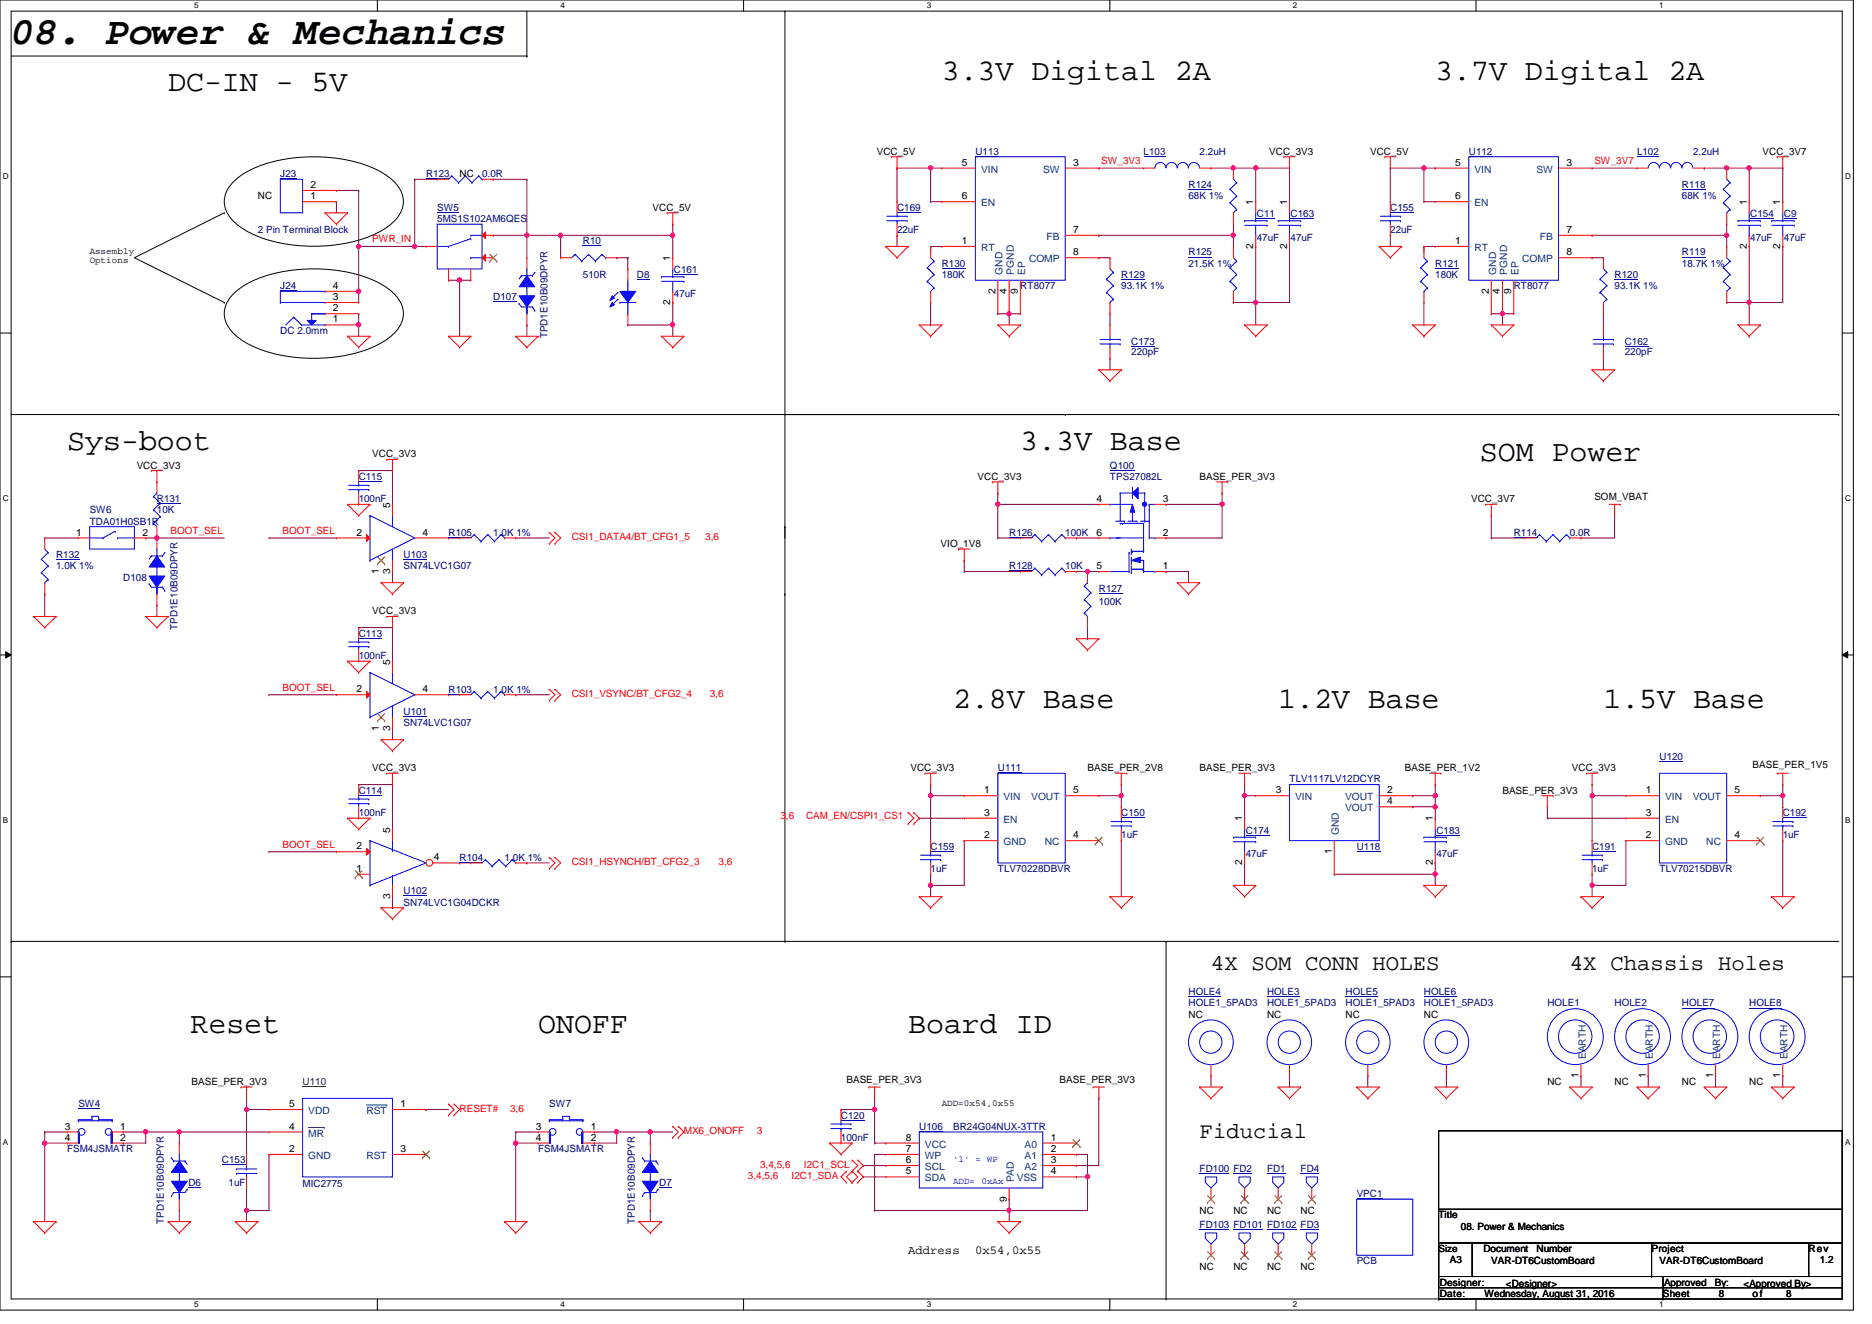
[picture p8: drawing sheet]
<svg xmlns="http://www.w3.org/2000/svg" width="420mm" height="297mm" viewBox="0 0 420 297" stroke-linecap="round" stroke-linejoin="round" font-family="sans-serif">
<defs><g id="words">
<text font-size="8.8" x="2.5" y="9.9">08. Power &amp; Mechanics</text>
<g font-size="6.7">
<text x="211.2" y="17.9">3.3V Digital 2A</text>
<text x="321.9" y="17.9">3.7V Digital 2A</text>
<text x="37.7" y="20.4">DC-IN - 5V</text>
<text x="15.1" y="100.9">Sys-boot</text>
<text x="228.8" y="100.9">3.3V Base</text>
<text x="331.9" y="103.4">SOM Power</text>
<text x="213.7" y="158.7">2.8V Base</text>
<text x="286.6" y="158.7">1.2V Base</text>
<text x="359.6" y="158.7">1.5V Base</text>
<text x="42.7" y="231.7">Reset</text>
<text x="120.7" y="231.7">ONOFF</text>
<text x="203.7" y="231.7">Board ID</text>
</g>
<g font-size="5">
<text x="271.6" y="217.7">4X SOM CONN HOLES</text>
<text x="352" y="217.7">4X Chassis Holes</text>
<text x="269" y="255.4">Fiducial</text>
</g>
<g font-size="2.8">
<text x="203.7" y="281.3">Address</text>
<text x="218.7" y="281.3">0x54,0x55</text>
</g>
<g font-size="2.2">
<text x="196.6" y="34.7">VCC_5V</text>
<text x="284.6" y="34.7">VCC_3V3</text>
<text x="307.3" y="34.7">VCC_5V</text>
<text x="395.3" y="34.7">VCC_3V7</text>
<text x="103.1" y="39.8">NC</text>
<text x="215.7" y="37.2">5</text>
<text x="240.7" y="37.2">3</text>
<text x="326.3" y="37.2">5</text>
<text x="351.3" y="37.2">3</text>
<text x="57.8" y="44.7">NC</text>
<text x="69.6" y="44.7">1</text>
<text x="69.6" y="42.2">2</text>
<text x="146.3" y="47.3">VCC_5V</text>
<text x="215.7" y="44.7">6</text>
<text x="281.1" y="46" transform="rotate(-90 281.1 46)">1</text>
<text x="288.6" y="46" transform="rotate(-90 288.6 46)">1</text>
<text x="326.3" y="44.7">6</text>
<text x="391.7" y="46" transform="rotate(-90 391.7 46)">1</text>
<text x="399.2" y="46" transform="rotate(-90 399.2 46)">1</text>
<text x="240.7" y="52.2">7</text>
<text x="351.3" y="52.2">7</text>
<text x="150.3" y="58.5" transform="rotate(-90 150.3 58.5)">1</text>
<text x="215.7" y="54.7">1</text>
<text x="240.7" y="57.3">8</text>
<text x="281.1" y="55.8" transform="rotate(-90 281.1 55.8)">2</text>
<text x="288.6" y="55.8" transform="rotate(-90 288.6 55.8)">2</text>
<text x="326.3" y="54.7">1</text>
<text x="351.3" y="57.3">8</text>
<text x="391.7" y="55.8" transform="rotate(-90 391.7 55.8)">2</text>
<text x="399.2" y="55.8" transform="rotate(-90 399.2 55.8)">2</text>
<text x="74.7" y="64.8">4</text>
<text x="223.2" y="65.9" transform="rotate(-90 223.2 65.9)">2</text>
<text x="225.8" y="65.9" transform="rotate(-90 225.8 65.9)">4</text>
<text x="228.3" y="65.9" transform="rotate(-90 228.3 65.9)">9</text>
<text x="333.9" y="65.9" transform="rotate(-90 333.9 65.9)">2</text>
<text x="336.4" y="65.9" transform="rotate(-90 336.4 65.9)">4</text>
<text x="338.9" y="65.9" transform="rotate(-90 338.9 65.9)">9</text>
<text x="74.7" y="69.8">2</text>
<text x="74.7" y="67.3">3</text>
<text x="150.3" y="68.4" transform="rotate(-90 150.3 68.4)">2</text>
<text x="74.7" y="72.3">1</text>
<text x="30.6" y="105.1">VCC_3V3</text>
<text x="83.5" y="102.6">VCC_3V3</text>
<text x="219.2" y="107.6">VCC_3V3</text>
<text x="269" y="107.6">BASE_PER_3V3</text>
<text x="87.5" y="113.9" transform="rotate(-90 87.5 113.9)">5</text>
<text x="245.9" y="112.6">4</text>
<text x="260.8" y="112.6">3</text>
<text x="329.9" y="112.6">VCC_3V7</text>
<text x="357.5" y="112.1">SOM_VBAT</text>
<text x="17.1" y="120.1">1</text>
<text x="31.9" y="120.1">2</text>
<text x="79.9" y="120.1">2</text>
<text x="94.8" y="120.1">4</text>
<text x="210.9" y="122.7">VIO_1V8</text>
<text x="245.9" y="120.1">6</text>
<text x="260.8" y="120.1">2</text>
<text x="84.9" y="128.8" transform="rotate(-90 84.9 128.8)">1</text>
<text x="87.5" y="128.8" transform="rotate(-90 87.5 128.8)">3</text>
<text x="245.9" y="127.7">5</text>
<text x="260.8" y="127.7">1</text>
<text x="83.5" y="137.8">VCC_3V3</text>
<text x="87.5" y="149.1" transform="rotate(-90 87.5 149.1)">5</text>
<text x="79.9" y="155.3">2</text>
<text x="94.8" y="155.3">4</text>
<text x="84.9" y="164" transform="rotate(-90 84.9 164)">1</text>
<text x="87.5" y="164" transform="rotate(-90 87.5 164)">3</text>
<text x="83.5" y="173">VCC_3V3</text>
<text x="204.2" y="173">VCC_3V3</text>
<text x="243.9" y="173">BASE_PER_2V8</text>
<text x="269" y="173">BASE_PER_3V3</text>
<text x="315" y="173">BASE_PER_1V2</text>
<text x="352.5" y="173">VCC_3V3</text>
<text x="393" y="172.3">BASE_PER_1V5</text>
<text x="220.7" y="178">1</text>
<text x="240.7" y="178">5</text>
<text x="286.1" y="178">3</text>
<text x="311.1" y="178">2</text>
<text x="336.9" y="178.1">BASE_PER_3V3</text>
<text x="369.1" y="178">1</text>
<text x="389" y="178">5</text>
<text x="220.7" y="183">3</text>
<text x="278.6" y="184.3" transform="rotate(-90 278.6 184.3)">1</text>
<text x="311.1" y="180.5">4</text>
<text x="321.3" y="184.3" transform="rotate(-90 321.3 184.3)">1</text>
<text x="369.1" y="183">3</text>
<text x="79.9" y="190.5">2</text>
<text x="87.5" y="186.8" transform="rotate(-90 87.5 186.8)">5</text>
<text x="220.7" y="188">2</text>
<text x="240.7" y="188">4</text>
<text x="298.7" y="191.6" transform="rotate(-90 298.7 191.6)">1</text>
<text x="369.1" y="188">2</text>
<text x="389" y="188">4</text>
<text x="79.9" y="195.6">1</text>
<text x="97.3" y="193">4</text>
<text x="278.6" y="194.1" transform="rotate(-90 278.6 194.1)">2</text>
<text x="321.3" y="194.1" transform="rotate(-90 321.3 194.1)">2</text>
<text x="87.5" y="201.7" transform="rotate(-90 87.5 201.7)">3</text>
<text x="266.5" y="228.3">NC</text>
<text x="284.1" y="228.3">NC</text>
<text x="301.8" y="228.3">NC</text>
<text x="319.3" y="228.3">NC</text>
<text x="43" y="243.4">BASE_PER_3V3</text>
<text x="189.8" y="242.9">BASE_PER_3V3</text>
<text x="237.6" y="242.9">BASE_PER_3V3</text>
<text x="347" y="243.4">NC</text>
<text x="354" y="241.9" transform="rotate(-90 354 241.9)">1</text>
<text x="362.1" y="243.4">NC</text>
<text x="369.1" y="241.9" transform="rotate(-90 369.1 241.9)">1</text>
<text x="377.2" y="243.4">NC</text>
<text x="384.2" y="241.9" transform="rotate(-90 384.2 241.9)">1</text>
<text x="392.3" y="243.4">NC</text>
<text x="399.2" y="241.9" transform="rotate(-90 399.2 241.9)">1</text>
<text x="64.8" y="248.4">5</text>
<text x="89.8" y="248.4">1</text>
<text x="14.5" y="253.4">3</text>
<text x="14.5" y="255.9">4</text>
<text x="26.9" y="253.4">1</text>
<text x="26.9" y="255.9">2</text>
<text x="64.8" y="253.4">4</text>
<text x="120.1" y="253.4">3</text>
<text x="120.1" y="255.9">4</text>
<text x="132.5" y="253.4">1</text>
<text x="132.5" y="255.9">2</text>
<text x="203.1" y="255.9">8</text>
<text x="235.6" y="255.9">1</text>
<text x="64.8" y="258.4">2</text>
<text x="89.8" y="258.4">3</text>
<text x="203.1" y="263.5">5</text>
<text x="203.1" y="260.9">6</text>
<text x="203.1" y="258.4">7</text>
<text x="235.6" y="258.4">2</text>
<text x="235.6" y="260.9">3</text>
<text x="235.6" y="263.5">4</text>
<text x="225.8" y="269.6" transform="rotate(-90 225.8 269.6)">9</text>
<text x="269" y="272.3">NC</text>
<text x="276.6" y="272.3">NC</text>
<text x="284.1" y="272.3">NC</text>
<text x="291.7" y="272.3">NC</text>
<text x="322.6" y="273.3">Title</text>
<text x="327.6" y="275.8">08. Power &amp; Mechanics</text>
<text x="322.6" y="280.9">Size</text>
<text x="332.7" y="280.9">Document</text>
<text x="344.6" y="280.9">Number</text>
<text x="370.4" y="280.9">Project</text>
<text x="405.6" y="280.9">Rev</text>
<text x="269" y="284.9">NC</text>
<text x="276.6" y="284.9">NC</text>
<text x="284.1" y="284.9">NC</text>
<text x="291.7" y="284.9">NC</text>
<text x="325.1" y="283.4">A3</text>
<text x="334.4" y="283.6">VAR-DT6CustomBoard</text>
<text x="372.2" y="283.6">VAR-DT6CustomBoard</text>
<text x="408.1" y="283.4">1.2</text>
<text x="322.9" y="291">Date:</text>
<text x="322.9" y="288.4">Designer:</text>
<text x="332.9" y="291">Wednesday, August 31, 2016</text>
<text x="337.7" y="288.7">&lt;Designer&gt;</text>
<text x="372.9" y="291">Sheet</text>
<text x="373.2" y="288.4">Approved</text>
<text x="384.6" y="288.4">By:</text>
<text x="385.5" y="291">8</text>
<text x="391" y="288.7">&lt;Approved By&gt;</text>
<text x="393" y="291">of</text>
<text x="400.6" y="291">8</text>
</g>
<g font-size="2.2" fill="#000080">
<text x="218.7" y="34.7">U113</text>
<text x="256.5" y="34.7">L103</text>
<text x="269" y="34.7">2.2uH</text>
<text x="329.4" y="34.7">U112</text>
<text x="367.1" y="34.7">L102</text>
<text x="379.7" y="34.7">2.2uH</text>
<text x="62.9" y="39.8">J23</text>
<text x="95.5" y="39.8">R123</text>
<text x="108.1" y="39.8">0.0R</text>
<text x="98" y="47.3">SW5</text>
<text x="201.2" y="47.3">C169</text>
<text x="266.5" y="42.2">R124</text>
<text x="266.5" y="44.7">68K 1%</text>
<text x="311.8" y="47.3">C155</text>
<text x="377.2" y="42.2">R118</text>
<text x="377.2" y="44.7">68K 1%</text>
<text x="57.8" y="52.3">2 Pin Terminal Block</text>
<text x="98" y="49.8">5MS1S102AM6QES</text>
<text x="201.2" y="52.3">22uF</text>
<text x="281.9" y="48.8">C11</text>
<text x="289.4" y="48.8">C163</text>
<text x="311.8" y="52.3">22uF</text>
<text x="392.5" y="48.8">C154</text>
<text x="400" y="48.8">C9</text>
<text x="130.7" y="54.8">R10</text>
<text x="211.2" y="59.9">R130</text>
<text x="266.5" y="57.3">R125</text>
<text x="266.5" y="59.9">21.5K 1%</text>
<text x="281.9" y="54.1">47uF</text>
<text x="289.4" y="54.1">47uF</text>
<text x="321.9" y="59.9">R121</text>
<text x="377.2" y="57.3">R119</text>
<text x="377.2" y="59.9">18.7K 1%</text>
<text x="392.5" y="54.1">47uF</text>
<text x="400" y="54.1">47uF</text>
<text x="62.9" y="64.9">J24</text>
<text x="130.7" y="62.4">510R</text>
<text x="142.8" y="62.4">D8</text>
<text x="151.1" y="61.3">C161</text>
<text x="211.2" y="62.4">180K</text>
<text x="228.8" y="64.9">RT8077</text>
<text x="251.5" y="62.4">R129</text>
<text x="251.5" y="64.9">93.1K 1%</text>
<text x="321.9" y="62.4">180K</text>
<text x="339.5" y="64.9">RT8077</text>
<text x="362.1" y="62.4">R120</text>
<text x="362.1" y="64.9">93.1K 1%</text>
<text x="110.6" y="67.4">D107</text>
<text x="151.1" y="66.6">47uF</text>
<text x="62.9" y="74.9">DC 2.0mm</text>
<text x="122.8" y="75.9" transform="rotate(-90 122.8 75.9)">TPD1E10B09DPYR</text>
<text x="253.7" y="77.5">C173</text>
<text x="364.4" y="77.5">C162</text>
<text x="253.7" y="79.7">220pF</text>
<text x="364.4" y="79.7">220pF</text>
<text x="80.4" y="107.6">C115</text>
<text x="248.9" y="105.1">Q100</text>
<text x="248.9" y="107.6">TPS27082L</text>
<text x="35.2" y="112.6">R131</text>
<text x="80.4" y="112.6">100nF</text>
<text x="20.1" y="115.2">SW6</text>
<text x="20.1" y="117.7">TDA01H0SB1R</text>
<text x="35.2" y="115.2">10K</text>
<text x="12.6" y="125.2">R132</text>
<text x="90.5" y="125.2">U103</text>
<text x="100.6" y="120.2">R105</text>
<text x="110.6" y="120.2">1.0K 1%</text>
<text x="226.3" y="120.2">R126</text>
<text x="238.9" y="120.2">100K</text>
<text x="339.5" y="120.2">R114</text>
<text x="352" y="120.2">0.0R</text>
<text x="12.6" y="127.8">1.0K 1%</text>
<text x="27.6" y="130.3">D108</text>
<text x="90.5" y="127.8">SN74LVC1G07</text>
<text x="226.3" y="127.8">R128</text>
<text x="238.9" y="127.8">10K</text>
<text x="246.4" y="132.8">R127</text>
<text x="246.4" y="135.8">100K</text>
<text x="39.8" y="141.3" transform="rotate(-90 39.8 141.3)">TPD1E10B09DPYR</text>
<text x="80.4" y="142.8">C113</text>
<text x="80.4" y="147.9">100nF</text>
<text x="100.6" y="155.4">R103</text>
<text x="110.6" y="155.4">1.0K 1%</text>
<text x="90.5" y="160.4">U101</text>
<text x="90.5" y="162.9">SN74LVC1G07</text>
<text x="223.8" y="173">U111</text>
<text x="372.2" y="170.5">U120</text>
<text x="80.4" y="178.1">C114</text>
<text x="289.2" y="175.5">TLV1117LV12DCYR</text>
<text x="80.4" y="183">100nF</text>
<text x="251.5" y="183">C150</text>
<text x="399.8" y="183">C192</text>
<text x="208.7" y="190.6">C159</text>
<text x="251.5" y="188.1">1uF</text>
<text x="279.4" y="187.1">C174</text>
<text x="304.2" y="190.6">U118</text>
<text x="322.1" y="187.1">C183</text>
<text x="357" y="190.6">C191</text>
<text x="399.8" y="188.1">1uF</text>
<text x="103.1" y="193.1">R104</text>
<text x="113.2" y="193.1">1.0K 1%</text>
<text x="208.7" y="195.6">1uF</text>
<text x="223.8" y="195.6">TLV70228DBVR</text>
<text x="279.4" y="192.4">47uF</text>
<text x="322.1" y="192.4">47uF</text>
<text x="357" y="195.6">1uF</text>
<text x="372.2" y="195.6">TLV70215DBVR</text>
<text x="90.5" y="200.7">U102</text>
<text x="90.5" y="203.2">SN74LVC1G04DCKR</text>
<text x="266.5" y="223.3">HOLE4</text>
<text x="266.5" y="225.8">HOLE1_5PAD3</text>
<text x="284.1" y="223.3">HOLE3</text>
<text x="284.1" y="225.8">HOLE1_5PAD3</text>
<text x="301.8" y="223.3">HOLE5</text>
<text x="301.8" y="225.8">HOLE1_5PAD3</text>
<text x="319.3" y="223.3">HOLE6</text>
<text x="319.3" y="225.8">HOLE1_5PAD3</text>
<text x="347" y="225.8">HOLE1</text>
<text x="362.1" y="225.8">HOLE2</text>
<text x="377.2" y="225.8">HOLE7</text>
<text x="392.3" y="225.8">HOLE8</text>
<text x="17.6" y="248.5">SW4</text>
<text x="123.2" y="248.5">SW7</text>
<text x="188.6" y="251">C120</text>
<text x="188.6" y="256">100nF</text>
<text x="206.2" y="253.5">U106</text>
<text x="213.7" y="253.5">BR24G04NUX-3TTR</text>
<text x="15.1" y="258.5">FSM4JSMATR</text>
<text x="49.8" y="261">C153</text>
<text x="120.7" y="258.5">FSM4JSMATR</text>
<text x="269" y="263">FD100 FD2</text>
<text x="284.1" y="263">FD1</text>
<text x="291.7" y="263">FD4</text>
<text x="42.2" y="266.1">D6</text>
<text x="51.3" y="266.1">1uF</text>
<text x="67.9" y="266.3">MIC2775</text>
<text x="147.8" y="266.1">D7</text>
<text x="304.2" y="268.6">VPC1</text>
<text x="36.7" y="274.6" transform="rotate(-90 36.7 274.6)">TPD1E10B09DPYR</text>
<text x="142.4" y="274.6" transform="rotate(-90 142.4 274.6)">TPD1E10B09DPYR</text>
<text x="269" y="275.6">FD103 FD101 FD102 FD3</text>
<text x="304.2" y="283.6">PCB</text>
</g>
<g font-size="2.2" fill="#004080">
<text x="220" y="38.7">VIN</text>
<text x="233.9" y="38.7">SW</text>
<text x="330.7" y="38.7">VIN</text>
<text x="344.6" y="38.7">SW</text>
<text x="220" y="46.3">EN</text>
<text x="330.7" y="46.3">EN</text>
<text x="234.7" y="53.8">FB</text>
<text x="345.3" y="53.8">FB</text>
<text x="220" y="56.3">RT</text>
<text x="230.8" y="58.8">COMP</text>
<text x="330.7" y="56.3">RT</text>
<text x="341.4" y="58.8">COMP</text>
<text x="224.8" y="61.6" transform="rotate(-90 224.8 61.6)">GND</text>
<text x="227.4" y="61.6" transform="rotate(-90 227.4 61.6)">PGND</text>
<text x="229.9" y="61.6" transform="rotate(-90 229.9 61.6)">EP</text>
<text x="335.5" y="61.6" transform="rotate(-90 335.5 61.6)">GND</text>
<text x="338" y="61.6" transform="rotate(-90 338 61.6)">PGND</text>
<text x="340.5" y="61.6" transform="rotate(-90 340.5 61.6)">EP</text>
<text x="225" y="179.5">VIN</text>
<text x="231.3" y="179.5">VOUT</text>
<text x="290.4" y="179.5">VIN</text>
<text x="301.7" y="179.5">VOUT</text>
<text x="373.4" y="179.5">VIN</text>
<text x="379.6" y="179.5">VOUT</text>
<text x="225" y="184.6">EN</text>
<text x="301.7" y="182">VOUT</text>
<text x="373.4" y="184.6">EN</text>
<text x="225" y="189.6">GND</text>
<text x="234.3" y="189.6">NC</text>
<text x="300.3" y="187.3" transform="rotate(-90 300.3 187.3)">GND</text>
<text x="373.4" y="189.6">GND</text>
<text x="382.7" y="189.6">NC</text>
<text x="355.6" y="237.6" transform="rotate(-90 355.6 237.6)">EARTH</text>
<text x="370.7" y="237.6" transform="rotate(-90 370.7 237.6)">EARTH</text>
<text x="385.8" y="237.6" transform="rotate(-90 385.8 237.6)">EARTH</text>
<text x="400.9" y="237.6" transform="rotate(-90 400.9 237.6)">EARTH</text>
<text x="69.1" y="249.9">VDD</text>
<text x="82.2" y="249.9">RST</text>
<text x="69.1" y="255">MR</text>
<text x="207.4" y="257.5">VCC</text>
<text x="229.8" y="257.5">A0</text>
<text x="69.1" y="260">GND</text>
<text x="82.2" y="260">RST</text>
<text x="207.4" y="262.5">SCL</text>
<text x="207.4" y="260">WP</text>
<text x="229.8" y="260">A1</text>
<text x="229.8" y="262.5">A2</text>
<text x="207.4" y="265">SDA</text>
<text x="227.4" y="265.3" transform="rotate(-90 227.4 265.3)">PAD</text>
<text x="228" y="265">VSS</text>
</g>
<g font-size="2.2" fill="#f00">
<text x="246.9" y="36.8">SW_3V3</text>
<text x="357.5" y="36.8">SW_3V7</text>
<text x="83.5" y="54.4">PWR_IN</text>
<text x="38.2" y="119.8">BOOT_SEL</text>
<text x="63.4" y="119.8">BOOT_SEL</text>
<text x="128.2" y="121.2">CSI1_DATA4/BT_CFG1_5</text>
<text x="158.2" y="121.2">3,6</text>
<text x="63.4" y="154.9">BOOT_SEL</text>
<text x="128.2" y="156.4">CSI1_VSYNC/BT_CFG2_4</text>
<text x="159.2" y="156.4">3,6</text>
<text x="175" y="183.8">3,6</text>
<text x="180.8" y="183.8">CAM_EN/CSPI1_CS1</text>
<text x="63.4" y="190.2">BOOT_SEL</text>
<text x="128.2" y="194.1">CSI1_HSYNCH/BT_CFG2_3</text>
<text x="161.2" y="194.1">3,6</text>
<text x="103.1" y="249.5">RESET#</text>
<text x="114.4" y="249.5">3,6</text>
<text x="153.4" y="254.5">MX6_ONOFF</text>
<text x="169.7" y="254.5">3</text>
<text x="170.5" y="262">3,4,5,6</text>
<text x="180.3" y="262">I2C1_SCL</text>
<text x="167.7" y="264.5">3,4,5,6</text>
<text x="177.5" y="264.5">I2C1_SDA</text>
</g>
<text font-size="2.2" fill="#004040" x="67.9" y="243.4">U110</text>
<g font-size="2.1">
<text x="20.1" y="56.9">Assembly</text>
<text x="20.1" y="59">Options</text>
<text x="211.2" y="248">ADD=0x54,0x55</text>
</g>
<g font-size="2.1" fill="#00f">
<text x="213.7" y="260.6">'1' = WP</text>
<text x="213.7" y="265.6">ADD=</text>
<text x="220.1" y="265.6">0xAx</text>
</g>
<g font-size="1.8">
<text x="43.6" y="1.9">5</text>
<text x="125.7" y="1.9">4</text>
<text x="207.8" y="1.9">3</text>
<text x="289.9" y="1.9">2</text>
<text x="372.1" y="1.9">1</text>
<text x=".6" y="40.2">D</text>
<text x="413.8" y="40.2">D</text>
<text x=".6" y="112.4">C</text>
<text x="413.8" y="112.4">C</text>
<text x=".6" y="184.7">B</text>
<text x="413.8" y="184.7">B</text>
<text x=".6" y="256.9">A</text>
<text x="413.8" y="256.9">A</text>
<text x="43.6" y="293.3">5</text>
<text x="125.7" y="293.3">4</text>
<text x="207.8" y="293.3">3</text>
<text x="289.9" y="293.3">2</text>
<text x="372.1" y="293.3">1</text>
</g>
</g></defs>
<path d="M0 0h415.6v293.9h-415.6zM2.5 2.5h410.6v288.9h-410.6z" fill="none" stroke="#000" stroke-width=".22"/>
<g fill="#fff">
<path d="M43.6 .3h.9v1.9h-.9z"/>
<path d="M43.6 291.7h.9v2h-.9z"/>
</g>
<path d="M84.6 0v2.5M84.6 291.4v2.5" fill="none" stroke="#000" stroke-width=".22"/>
<g fill="#fff">
<path d="M125.7 .3h1v1.9h-1z"/>
<path d="M125.7 291.7h1v2h-1z"/>
</g>
<path d="M166.8 0v2.5M166.8 291.4v2.5" fill="none" stroke="#000" stroke-width=".22"/>
<g fill="#fff">
<path d="M207.8 .3h1v1.9h-1z"/>
<path d="M207.8 291.7h1v2h-1z"/>
</g>
<path d="M248.9 0v2.5M248.9 291.4v2.5" fill="none" stroke="#000" stroke-width=".22"/>
<g fill="#fff">
<path d="M289.9 .3h1v1.9h-1z"/>
<path d="M289.9 291.7h1v2h-1z"/>
</g>
<path d="M331 0v2.5M331 291.4v2.5" fill="none" stroke="#000" stroke-width=".22"/>
<g fill="#fff">
<path d="M372.1 .3h.9v1.9h-.9z"/>
<path d="M372.1 291.7h.9v2h-.9z"/>
<path d="M.6 38.6h1.3v2h-1.3z"/>
<path d="M413.8 38.6h1.2v2h-1.2z"/>
<path d="M.6 110.8h1.3v2h-1.3z"/>
<path d="M413.8 110.8h1.2v2h-1.2z"/>
</g>
<path d="M0 74.7h2.5M413.1 74.7h2.5" fill="none" stroke="#000" stroke-width=".22"/>
<g fill="#fff">
<path d="M.6 183h1.2v2h-1.2z"/>
<path d="M413.8 183h1.2v2h-1.2z"/>
</g>
<path d="M0 146.9h2.5M1.3 146.2l1.2 .7-1.2 .7zM413.1 146.9l1.3-.7v1.4zM413.1 146.9h2.5" fill="none" stroke="#000" stroke-width=".22"/>
<path d="M1.3 146.2l1.2 .7-1.2 .7zM413.1 146.9l1.3-.7v1.4z" fill="#000"/>
<g fill="#fff">
<path d="M.6 255.3h1.2v2h-1.2z"/>
<path d="M413.8 255.3h1.2v2h-1.2z"/>
</g>
<g fill="none" stroke="#000" stroke-width=".22">
<path d="M2.5 12.6h115.7M118.2 12.6h.1M118.2 2.5v10.1M176 2.5h.1M176 2.5v208.7M50.3 47.8h.1M50.3 47.8l-20.2 10 20.2 10.1M52.7 40.4a23.7 23.7 0 0 1 13.6-5 33.7 33.7 0 0 1 19.6 3.4 8.2 8.2 0 0 1 4.6 6.4 7.2 7.2 0 0 1-3.5 5.6 29.2 29.2 0 0 1-16.6 4.4 29.1 29.1 0 0 1-16.7-4.4 6.9 6.9 0 0 1-3.3-6.6 7.1 7.1 0 0 1 2.3-3.8zM50.3 67.9h.1M52.7 65.6a23.7 23.7 0 0 1 13.6-5.1 33.7 33.7 0 0 1 19.6 3.5 8.2 8.2 0 0 1 4.6 6.4 7.2 7.2 0 0 1-3.5 5.6 29.2 29.2 0 0 1-16.6 4.4 29.1 29.1 0 0 1-16.7-4.4 6.9 6.9 0 0 1-3.3-6.7 7.1 7.1 0 0 1 2.3-3.7zM2.5 93h409.9M238.9 93h.1"/>
<path d="M412.4 93h.1M176 118.2h.1M176 133.3h.1M0 219.2h2.5M2.5 211.2h.1M2.5 211.2h409.9M176 211.2h.1M261.5 211.2h.1M261.5 211.2v80.2M413.1 219.2h2.5M261.5 291.4h.1"/>
</g>
<g fill="none" stroke="#800040" stroke-width=".22">
<path d="M125.7 52.8h.1M125.7 52.8v5M334.4 115.7h.1M334.4 115.7v5M362.1 115.7h.1M362.1 115.7v5h-7.6M334.4 120.7h.1M334.4 120.7h7.6M354.5 120.7h.1M306.7 241.4h.1M306.7 241.4v2.5M354.5 241.4h.1"/>
<path d="M354.5 241.4v2.5M369.6 241.4h.1M369.6 241.4v2.5M384.7 241.4h.1M384.7 241.4v2.5M399.8 241.4h.1M399.8 241.4v2.5"/>
</g>
<circle cx="125.7" cy="52.8" r=".48" fill="#f0f"/>
<circle cx="125.7" cy="52.8" r=".48" fill="none" stroke="#f0f" stroke-width=".22"/>
<path d="M125.7 52.8h.1M125.7 52.8h25.2M140.8 57.8h.1M140.8 57.8v2.5" fill="none" stroke="#800040" stroke-width=".22"/>
<circle cx="150.8" cy="52.8" r=".48" fill="#f0f"/>
<circle cx="150.8" cy="52.8" r=".48" fill="none" stroke="#f0f" stroke-width=".22"/>
<path d="M138.3 57.8h.1M138.3 57.8h2.5M80.4 72.9h.1M80.4 72.9v2.5" fill="none" stroke="#800040" stroke-width=".22"/>
<circle cx="80.4" cy="72.9" r=".48" fill="#f0f"/>
<circle cx="80.4" cy="72.9" r=".48" fill="none" stroke="#f0f" stroke-width=".22"/>
<g fill="none" stroke="#800040" stroke-width=".22">
<path d="M80.4 42.7h.1M80.4 42.7v12.6M118.2 52.8h.1M118.2 52.8h7.5M150.9 50.3h.1M150.9 52.8h.1M150.9 50.3v7.5M80.4 70.4h.1M80.4 65.4h.1M80.4 65.4v2.5M80.4 70.4v2.5M118.2 72.9h.1"/>
<path d="M118.2 72.9v2.5M140.8 72.9h.1M140.8 72.9h10.1M150.9 67.9h.1M150.9 72.9h.1M150.9 67.9v7.5"/>
</g>
<circle cx="150.8" cy="72.9" r=".48" fill="#f0f"/>
<circle cx="150.8" cy="72.9" r=".48" fill="none" stroke="#f0f" stroke-width=".22"/>
<path d="M118.2 52.8h.1M118.2 52.8v5" fill="none" stroke="#800040" stroke-width=".22"/>
<circle cx="118.1" cy="52.8" r=".48" fill="#f0f"/>
<circle cx="118.1" cy="52.8" r=".48" fill="none" stroke="#f0f" stroke-width=".22"/>
<g fill="none" stroke="#800040" stroke-width=".22">
<path d="M75.4 45.3h.1M75.4 42.7h.1M75.4 45.3v2.5M75.4 42.7h5M261.5 113.2h.1M261.5 113.2h12.6M274.1 113.2h.1M274.1 110.6h.1M274.1 110.6v10.1h-12.6M261.5 128.2h.1M261.5 120.7h.1M261.5 128.2h5"/>
<path d="M266.5 128.2h.1M266.5 128.2v2.5"/>
</g>
<circle cx="274" cy="113.1" r=".48" fill="#f0f"/>
<circle cx="274" cy="113.1" r=".48" fill="none" stroke="#f0f" stroke-width=".22"/>
<path d="M223.8 113.2h.1M223.8 110.6h.1M223.8 113.2h22.6M223.8 110.6v2.6" fill="none" stroke="#800040" stroke-width=".22"/>
<circle cx="223.8" cy="113.1" r=".48" fill="#f0f"/>
<circle cx="223.8" cy="113.1" r=".48" fill="none" stroke="#f0f" stroke-width=".22"/>
<path d="M223.8 113.2h.1M223.8 113.2v7.5M223.8 120.7h.1M223.8 120.7h5M241.4 120.7h.1M241.4 128.2h.1M241.4 120.7h5M241.4 128.2h2.5" fill="none" stroke="#800040" stroke-width=".22"/>
<circle cx="243.9" cy="128.2" r=".48" fill="#f0f"/>
<circle cx="243.9" cy="128.2" r=".48" fill="none" stroke="#f0f" stroke-width=".22"/>
<path d="M208.7 178.5h.1M208.7 178.5h7.5M206.2 183.6h.1M206.2 183.6h10M208.7 196.1h.1M208.7 196.1v2.5" fill="none" stroke="#800040" stroke-width=".22"/>
<circle cx="208.7" cy="178.5" r=".49" fill="#f0f"/>
<circle cx="208.7" cy="178.5" r=".49" fill="none" stroke="#f0f" stroke-width=".22"/>
<path d="M246.4 178.5h5.1M251.5 178.5h.1" fill="none" stroke="#800040" stroke-width=".22"/>
<circle cx="251.4" cy="178.5" r=".48" fill="#f0f"/>
<circle cx="251.4" cy="178.5" r=".48" fill="none" stroke="#f0f" stroke-width=".22"/>
<path d="M208.7 176h.1M208.7 176v2.5M251.5 176h.1M251.5 176v2.5M208.7 198.6h.1M208.7 198.6h7.5M251.5 188.6h.1M251.5 188.6v12.6" fill="none" stroke="#800040" stroke-width=".22"/>
<circle cx="208.7" cy="198.6" r=".49" fill="#f0f"/>
<circle cx="208.7" cy="198.6" r=".49" fill="none" stroke="#f0f" stroke-width=".22"/>
<g fill="none" stroke="#800040" stroke-width=".22">
<path d="M208.7 178.5h.1M208.7 178.5v10.1M251.5 178.5h.1M251.5 178.5v2.5M208.7 198.6h.1M208.7 198.6v2.6M216.2 188.6h.1M216.2 188.6v10M196.1 256.5h.1M196.1 259h.1M196.1 256.5h2.5M196.1 259v12.6"/>
<path d="M196.1 259h2.5M324.4 241.4h.1M324.4 241.4v2.5M196.1 271.6h.1M226.3 271.6h.1M226.3 271.6v2.5M243.9 264h.1M243.9 264v7.6h-47.8"/>
</g>
<circle cx="226.3" cy="271.5" r=".48" fill="#f0f"/>
<circle cx="226.3" cy="271.5" r=".48" fill="none" stroke="#f0f" stroke-width=".22"/>
<path d="M243.9 259v5M226.3 269h.1M226.3 269v2.6M243.9 264h.1" fill="none" stroke="#800040" stroke-width=".22"/>
<circle cx="243.9" cy="264" r=".47" fill="#f0f"/>
<circle cx="243.9" cy="264" r=".47" fill="none" stroke="#f0f" stroke-width=".22"/>
<path d="M110.6 52.8h.1M110.6 52.8h7.6M100.6 62.9h.1M100.6 62.9h5M103.1 62.9h.1M103.1 62.9v12.5" fill="none" stroke="#800040" stroke-width=".22"/>
<circle cx="103.1" cy="62.8" r=".48" fill="#f0f"/>
<circle cx="103.1" cy="62.8" r=".48" fill="none" stroke="#f0f" stroke-width=".22"/>
<path d="M80.4 55.3h.1M80.4 55.3h12.6M80.4 55.3v10.1" fill="none" stroke="#800040" stroke-width=".22"/>
<circle cx="80.4" cy="65.3" r=".48" fill="#f0f"/>
<circle cx="80.4" cy="65.3" r=".48" fill="none" stroke="#f0f" stroke-width=".22"/>
<circle cx="80.4" cy="55.3" r=".47" fill="#f0f"/>
<circle cx="80.4" cy="55.3" r=".47" fill="none" stroke="#f0f" stroke-width=".22"/>
<path d="M10 254h.1M10 256.5h.1M10 254v20.1M10 254h5.1M10 256.5h5.1M271.6 241.4h.1M271.6 241.4v2.5M289.2 241.4h.1M289.2 241.4v2.5" fill="none" stroke="#800040" stroke-width=".22"/>
<circle cx="10" cy="256.5" r=".48" fill="#f0f"/>
<circle cx="10" cy="256.5" r=".48" fill="none" stroke="#f0f" stroke-width=".22"/>
<path d="M27.6 256.5h.1M27.6 254h.1M27.6 254h5.1M32.7 254h.1M32.7 254v2.5h-5.1" fill="none" stroke="#800040" stroke-width=".22"/>
<circle cx="32.7" cy="253.9" r=".49" fill="#f0f"/>
<circle cx="32.7" cy="253.9" r=".49" fill="none" stroke="#f0f" stroke-width=".22"/>
<path d="M40.2 254h.1M40.2 254h20.1" fill="none" stroke="#800040" stroke-width=".22"/>
<circle cx="40.2" cy="253.9" r=".49" fill="#f0f"/>
<circle cx="40.2" cy="253.9" r=".49" fill="none" stroke="#f0f" stroke-width=".22"/>
<path d="M32.7 254h.1M32.7 254h7.5M40.2 254h.1M40.2 254v2.5M55.3 248.9h.1M55.3 246.4h.1M55.3 248.9h5M55.3 246.4v12.6M60.3 259h.1M60.3 259v12.6M40.2 271.6h.1M40.2 271.6v2.5" fill="none" stroke="#800040" stroke-width=".22"/>
<circle cx="55.3" cy="248.9" r=".48" fill="#f0f"/>
<circle cx="55.3" cy="248.9" r=".48" fill="none" stroke="#f0f" stroke-width=".22"/>
<path d="M55.3 266.5h.1M55.3 266.5v5.1" fill="none" stroke="#800040" stroke-width=".22"/>
<circle cx="55.3" cy="271.5" r=".48" fill="#f0f"/>
<circle cx="55.3" cy="271.5" r=".48" fill="none" stroke="#f0f" stroke-width=".22"/>
<path d="M93 40.2h.1M93 40.2v15.1M95.5 248.9h.1M95.5 248.9h5.1M55.3 271.6h.1M55.3 271.6h5M55.3 271.6v2.5" fill="none" stroke="#800040" stroke-width=".22"/>
<circle cx="93" cy="55.3" r=".47" fill="#f0f"/>
<circle cx="93" cy="55.3" r=".47" fill="none" stroke="#f0f" stroke-width=".22"/>
<g fill="none" stroke="#800040" stroke-width=".22">
<path d="M93 40.2h.1M93 55.3h.1M93 40.2h5M93 55.3h2.5M110.6 40.2h.1M110.6 40.2h7.6M118.2 40.2h.1M118.2 40.2v12.6M188.6 248.9h.1M188.6 248.9h7.5M196.1 246.4h.1M196.1 248.9h.1"/>
<path d="M196.1 246.4v10.1"/>
</g>
<circle cx="196.1" cy="248.9" r=".49" fill="#f0f"/>
<circle cx="196.1" cy="248.9" r=".49" fill="none" stroke="#f0f" stroke-width=".22"/>
<path d="M208.7 37.7h.1M208.7 37.7v7.6M246.4 37.7h.1M246.4 37.7h10.1M281.6 37.7h.1M281.6 37.7v7.6M208.7 55.3h.1M208.7 55.3v1.3M208.7 55.3h2.5M243.9 128.2h.1M243.9 128.2h2.5" fill="none" stroke="#800040" stroke-width=".22"/>
<circle cx="281.6" cy="37.7" r=".47" fill="#f0f"/>
<circle cx="281.6" cy="37.7" r=".47" fill="none" stroke="#f0f" stroke-width=".22"/>
<g fill="none" stroke="#800040" stroke-width=".22">
<path d="M201.2 37.7h.1M201.2 37.7h7.5M271.6 37.7h.1M271.6 37.7h5M281.6 37.7h.1M281.6 37.7h7.6M246.4 57.8h.1M246.4 52.8h.1M246.4 57.8h2.5M246.4 52.8h30.2M276.6 52.8h.1M276.6 50.3h.1"/>
<path d="M276.6 50.3v5M248.9 70.4h.1M248.9 70.4v2.5"/>
</g>
<circle cx="276.5" cy="52.8" r=".48" fill="#f0f"/>
<circle cx="276.5" cy="52.8" r=".48" fill="none" stroke="#f0f" stroke-width=".22"/>
<path d="M289.2 37.7h.1M289.2 37.7v7.6M281.6 55.3h.1M281.6 55.3v12.6M208.7 72.9h.1M208.7 67.9v5" fill="none" stroke="#800040" stroke-width=".22"/>
<circle cx="281.6" cy="67.9" r=".47" fill="#f0f"/>
<circle cx="281.6" cy="67.9" r=".47" fill="none" stroke="#f0f" stroke-width=".22"/>
<path d="M201.2 37.7h.1M201.2 37.7v7.6M289.2 55.3h.1M289.2 55.3v12.6h-12.6M223.8 70.4h.1M223.8 70.4h5M226.3 70.4h.1M276.6 67.9h.1M281.6 67.9h.1M281.6 67.9v5" fill="none" stroke="#800040" stroke-width=".22"/>
<circle cx="226.3" cy="70.4" r=".48" fill="#f0f"/>
<circle cx="226.3" cy="70.4" r=".48" fill="none" stroke="#f0f" stroke-width=".22"/>
<path d="M208.7 37.7h.1M208.7 37.7h2.5M208.7 45.3h.1M208.7 45.3h2.5" fill="none" stroke="#800040" stroke-width=".22"/>
<circle cx="208.7" cy="37.7" r=".48" fill="#f0f"/>
<circle cx="208.7" cy="37.7" r=".48" fill="none" stroke="#f0f" stroke-width=".22"/>
<path d="M276.6 37.7h.1M276.6 37.7h5M201.2 52.8h.1M201.2 52.8v2.5M226.3 70.4h.1M226.3 70.4v2.5M248.9 80.4h.1M248.9 80.4v2.6" fill="none" stroke="#800040" stroke-width=".22"/>
<circle cx="276.6" cy="37.7" r=".47" fill="#f0f"/>
<circle cx="276.6" cy="37.7" r=".47" fill="none" stroke="#f0f" stroke-width=".22"/>
<path d="M357 37.7h.1M357 37.7h10.1M392.3 37.7h.1M392.3 37.7v7.6M319.3 55.3h.1M319.3 55.3v1.3M319.3 55.3h2.6" fill="none" stroke="#800040" stroke-width=".22"/>
<circle cx="392.2" cy="37.7" r=".48" fill="#f0f"/>
<circle cx="392.2" cy="37.7" r=".48" fill="none" stroke="#f0f" stroke-width=".22"/>
<path d="M311.8 37.7h7.5M319.3 37.7h.1M357 57.8h.1M357 57.8h2.6M359.6 70.4h.1M359.6 70.4v2.5" fill="none" stroke="#800040" stroke-width=".22"/>
<circle cx="319.3" cy="37.7" r=".47" fill="#f0f"/>
<circle cx="319.3" cy="37.7" r=".47" fill="none" stroke="#f0f" stroke-width=".22"/>
<path d="M382.2 37.7h.1M382.2 37.7h5M392.3 37.7h.1M392.3 37.7h7.5M357 52.8h.1M357 52.8h30.2M387.2 52.8h.1M387.2 50.3h.1M387.2 50.3v5" fill="none" stroke="#800040" stroke-width=".22"/>
<circle cx="387.2" cy="52.8" r=".49" fill="#f0f"/>
<circle cx="387.2" cy="52.8" r=".49" fill="none" stroke="#f0f" stroke-width=".22"/>
<path d="M399.8 37.7h.1M399.8 37.7v7.6M392.3 55.3h.1M392.3 55.3v12.6M399.8 55.3h.1M399.8 55.3v12.6h-12.6M319.3 72.9h.1M319.3 67.9v5M387.2 67.9h.1M392.3 67.9h.1" fill="none" stroke="#800040" stroke-width=".22"/>
<circle cx="392.2" cy="67.9" r=".48" fill="#f0f"/>
<circle cx="392.2" cy="67.9" r=".48" fill="none" stroke="#f0f" stroke-width=".22"/>
<g fill="none" stroke="#800040" stroke-width=".22">
<path d="M311.8 37.7h.1M311.8 37.7v7.6M311.8 52.8h.1M311.8 52.8v2.5M319.3 45.3h.1M319.3 45.3h2.6M334.4 70.4h.1M334.4 70.4h5.1M336.9 70.4h.1M336.9 70.4v2.5M392.3 67.9h.1M392.3 67.9v5"/>
<path d="M359.6 80.4h.1M359.6 80.4v2.6"/>
</g>
<circle cx="336.9" cy="70.4" r=".49" fill="#f0f"/>
<circle cx="336.9" cy="70.4" r=".49" fill="none" stroke="#f0f" stroke-width=".22"/>
<path d="M387.2 37.7h.1M387.2 37.7h5.1" fill="none" stroke="#800040" stroke-width=".22"/>
<circle cx="387.2" cy="37.7" r=".48" fill="#f0f"/>
<circle cx="387.2" cy="37.7" r=".48" fill="none" stroke="#f0f" stroke-width=".22"/>
<path d="M279.1 178.5h.1M279.1 176h.1M279.1 178.5h2.5M279.1 176v7.6" fill="none" stroke="#800040" stroke-width=".22"/>
<circle cx="279.1" cy="178.5" r=".49" fill="#f0f"/>
<circle cx="279.1" cy="178.5" r=".49" fill="none" stroke="#f0f" stroke-width=".22"/>
<path d="M299.2 196.1h.1M299.2 196.1h22.7" fill="none" stroke="#800040" stroke-width=".22"/>
<circle cx="321.8" cy="196.1" r=".49" fill="#f0f"/>
<circle cx="321.8" cy="196.1" r=".49" fill="none" stroke="#f0f" stroke-width=".22"/>
<path d="M316.8 178.5h.1M316.8 178.5h5.1M321.9 178.5h.1M321.9 178.5v2.5M321.9 196.1h.1M321.9 196.1v2.5" fill="none" stroke="#800040" stroke-width=".22"/>
<circle cx="321.8" cy="181" r=".48" fill="#f0f"/>
<circle cx="321.8" cy="181" r=".48" fill="none" stroke="#f0f" stroke-width=".22"/>
<circle cx="321.8" cy="178.5" r=".49" fill="#f0f"/>
<circle cx="321.8" cy="178.5" r=".49" fill="none" stroke="#f0f" stroke-width=".22"/>
<g fill="none" stroke="#800040" stroke-width=".22">
<path d="M216.2 125.7h.1M216.2 128.2h.1M216.2 125.7v2.5M216.2 128.2h12.6M321.9 176h.1M321.9 176v2.5M316.8 181h.1M316.8 181h5.1M321.9 181h.1M321.9 181v2.6M357 196.1h.1M357 196.1v2.5"/>
<path d="M241.4 259h.1M241.4 259h2.5M246.4 246.4h.1M246.4 246.4v15.1h-5M241.4 264h.1M241.4 261.5h.1M241.4 264h2.5"/>
</g>
<circle cx="357" cy="198.6" r=".48" fill="#f0f"/>
<circle cx="357" cy="198.6" r=".48" fill="none" stroke="#f0f" stroke-width=".22"/>
<path d="M357 178.5h.1M357 176h.1M357 178.5h7.6M357 176v12.6M394.8 178.5h.1M399.8 176h.1M399.8 176v2.5h-5M357 198.6h.1M364.6 188.6h.1M364.6 188.6v10h-7.6M399.8 188.6h.1M399.8 188.6v12.6" fill="none" stroke="#800040" stroke-width=".22"/>
<circle cx="357" cy="178.5" r=".48" fill="#f0f"/>
<circle cx="357" cy="178.5" r=".48" fill="none" stroke="#f0f" stroke-width=".22"/>
<path d="M399.8 178.5h.1M399.8 178.5v2.5M357 198.6h.1M357 198.6v2.6" fill="none" stroke="#800040" stroke-width=".22"/>
<circle cx="399.8" cy="178.5" r=".49" fill="#f0f"/>
<circle cx="399.8" cy="178.5" r=".49" fill="none" stroke="#f0f" stroke-width=".22"/>
<g fill="none" stroke="#800040" stroke-width=".22">
<path d="M80.4 105.6h.1M80.4 105.6h7.6M88 105.6h.1M88 105.6v7.6M10 120.7h.1M10 133.3h.1M10 120.7h7.6M10 133.3v5M32.7 120.7h.1M32.7 120.7h17.6M35.2 135.8h.1M35.2 120.7h.1"/>
<path d="M35.2 135.8v2.5M60.3 120.7h.1M60.3 120.7h15.1M88 128.2h.1M88 128.2v2.5M100.6 120.7h.1M100.6 120.7h2.5M115.7 120.7h.1M115.7 120.7h7.5M60.3 155.9h.1M60.3 155.9h15.1M80.4 140.8h.1"/>
<path d="M80.4 140.8h7.6M88 140.8h.1M88 140.8v7.5M100.6 155.9h.1M100.6 155.9h2.5M115.7 155.9h.1M115.7 155.9h7.5M80.4 176h.1M80.4 176h7.6M88 163.4h.1M88 176h.1M88 163.4v2.5"/>
<path d="M88 176v10.1M60.3 191.1h.1M60.3 191.1h15.1M103.1 193.6h.1M103.1 193.6h2.5M118.2 193.6h.1M118.2 193.6h5M279.1 193.6h.1M279.1 193.6v5M321.9 193.6h.1M321.9 193.6v2.5M347 181h.1"/>
<path d="M347 183.6h.1M347 181v2.6M347 183.6h17.6"/>
</g>
<circle cx="35.2" cy="120.7" r=".49" fill="#f0f"/>
<circle cx="35.2" cy="120.7" r=".49" fill="none" stroke="#f0f" stroke-width=".22"/>
<path d="M243.9 143.3h.1M243.9 140.8v2.5M88 203.7h.1M88 201.2v2.5M115.7 254h.1M115.7 256.5h.1M115.7 254v20.1M115.7 254h5M115.7 256.5h5" fill="none" stroke="#800040" stroke-width=".22"/>
<circle cx="115.6" cy="256.5" r=".48" fill="#f0f"/>
<circle cx="115.6" cy="256.5" r=".48" fill="none" stroke="#f0f" stroke-width=".22"/>
<path d="M133.3 256.5h.1M133.3 254h.1M133.3 254h5M138.3 254h.1M138.3 254v2.5h-5M145.8 254h.1M145.8 254h5.1M145.8 254v2.5" fill="none" stroke="#800040" stroke-width=".22"/>
<circle cx="145.8" cy="253.9" r=".49" fill="#f0f"/>
<circle cx="145.8" cy="253.9" r=".49" fill="none" stroke="#f0f" stroke-width=".22"/>
<path d="M138.3 254h.1M138.3 254h7.5" fill="none" stroke="#800040" stroke-width=".22"/>
<circle cx="138.2" cy="253.9" r=".48" fill="#f0f"/>
<circle cx="138.2" cy="253.9" r=".48" fill="none" stroke="#f0f" stroke-width=".22"/>
<path d="M319.3 37.7h.1M319.3 37.7v7.6M319.3 37.7h2.6M321.9 37.7h.1M145.8 271.6h.1M145.8 271.6v2.5M193.6 264h.1M193.6 261.5h.1M193.6 264h5M193.6 261.5h5" fill="none" stroke="#800040" stroke-width=".22"/>
<g fill="none" stroke="#f00" stroke-width=".22">
<path d="M199.9 35.2h.1M199.9 35.2h2.5M201.2 37.7h.1M201.2 35.2v2.5M287.9 35.2h.1M287.9 35.2h2.5M289.2 37.7h.1M289.2 35.2v2.5M310.6 35.2h.1M310.6 35.2h2.5M311.8 37.7h.1M311.8 35.2v2.5"/>
<path d="M398.6 35.2h.1M398.6 35.2h2.5M399.8 37.7h.1M399.8 35.2v2.5M72.9 47.8h.1M72.9 47.8h5M72.9 47.8l2.5 2.5M75.4 50.3h.1M77.9 47.8h.1M77.9 47.8l-2.5 2.5M149.6 47.8h.1M149.6 47.8h2.5"/>
<path d="M150.9 50.3h.1M150.9 47.8v2.5M198.6 55.3h.1M198.6 55.3h5.1M198.6 55.3l2.6 2.5M201.2 57.8h.1M203.7 55.3h.1M203.7 55.3l-2.5 2.5M309.3 55.3h.1M309.3 55.3h5M309.3 55.3l2.5 2.5M311.8 57.8h.1"/>
<path d="M314.3 55.3h.1M314.3 55.3l-2.5 2.5M77.9 75.4h.1M77.9 75.4h5.1M77.9 75.4l2.5 2.5M80.4 77.9h.1M83 75.4h.1M83 75.4l-2.6 2.5M100.6 75.4h.1M100.6 75.4h5M100.6 75.4l2.5 2.5M103.1 77.9h.1"/>
<path d="M105.6 75.4h.1M105.6 75.4l-2.5 2.5M115.7 75.4h.1M115.7 75.4h5M115.7 75.4l2.5 2.5M118.2 77.9h.1M120.7 75.4h.1M120.7 75.4l-2.5 2.5M148.3 75.4h.1M148.3 75.4h5.1M148.3 75.4l2.6 2.5M150.9 77.9h.1"/>
<path d="M153.4 75.4h.1M153.4 75.4l-2.5 2.5M206.2 72.9h.1M206.2 72.9h5M206.2 72.9l2.5 2.5M208.7 75.4h.1M211.2 72.9h.1M211.2 72.9l-2.5 2.5M223.8 72.9h.1M223.8 72.9h5M223.8 72.9l2.5 2.5M226.3 75.4h.1"/>
<path d="M228.8 72.9h.1M228.8 72.9l-2.5 2.5M279.1 72.9h.1M279.1 72.9h5M279.1 72.9l2.5 2.5M281.6 75.4h.1M284.1 72.9h.1M284.1 72.9l-2.5 2.5M316.8 72.9h.1M316.8 72.9h5.1M316.8 72.9l2.5 2.5M319.3 75.4h.1"/>
<path d="M321.9 72.9h.1M321.9 72.9l-2.6 2.5M334.4 72.9h.1M334.4 72.9h5.1M334.4 72.9l2.5 2.5M336.9 75.4h.1M339.5 72.9h.1M339.5 72.9l-2.6 2.5M389.8 72.9h.1M389.8 72.9h5M389.8 72.9l2.5 2.5M392.3 75.4h.1"/>
<path d="M394.8 72.9h.1M394.8 72.9l-2.5 2.5M246.4 83h.1M246.4 83h5.1M246.4 83l2.5 2.5M248.9 85.5h.1M251.5 83h.1M251.5 83l-2.6 2.5M357 83h.1M357 83h5.1M357 83l2.6 2.5M359.6 85.5h.1"/>
<path d="M362.1 83h.1M362.1 83l-2.5 2.5M34 105.6h.1M34 105.6h2.4M35.2 108.1h.1M35.2 105.6v5M35.2 118.2v2.5M77.9 113.2h.1M77.9 113.2h5.1M77.9 113.2l2.5 2.5M80.4 115.7h.1M83 113.2h.1"/>
<path d="M83 113.2l-2.6 2.5M86.7 103.1h.1M86.7 103.1h2.5M88 105.6h.1M88 103.1v2.5M123.2 119.4h.1M123.2 119.4l1.3 1.3-1.3 1.3M124.5 119.4h.1M124.5 119.4l1.2 1.3-1.2 1.3M222.5 108.1h.1M222.5 108.1h2.5M223.8 110.6h.1"/>
<path d="M223.8 108.1v2.5M272.8 108.1h2.5M274.1 110.6h.1M274.1 108.1v2.5M275.3 108.1h.1M333.2 113.2h.1M333.2 113.2h2.5M334.4 115.7h.1M334.4 113.2v2.5M360.8 113.2h2.5M362.1 115.7h.1M362.1 113.2v2.5"/>
<path d="M363.3 113.2h.1M7.5 138.3h.1M7.5 138.3h5.1M7.5 138.3l2.5 2.5M12.6 138.3h.1M12.6 138.3l-2.6 2.5M32.7 138.3h.1M32.7 138.3h5M32.7 138.3l2.5 2.5M35.2 120.7h.1M37.7 138.3h.1M37.7 138.3l-2.5 2.5"/>
<path d="M85.5 130.7h.1M85.5 130.7h5M85.5 130.7l2.5 2.6M86.7 138.3h.1M86.7 138.3h2.5M88 133.3h.1M88 138.3v2.5M90.5 130.7h.1M90.5 130.7l-2.5 2.6M123.2 122h.1M124.5 122h.1M215 123.2h.1"/>
<path d="M215 123.2h2.5M216.2 125.7h.1M216.2 123.2v2.5M228.8 128.2h.1M228.8 128.2h2.5M238.9 128.2h2.5M241.4 128.2h.1M264 130.7h.1M264 130.7h5M264 130.7l2.5 2.6M266.5 133.3h.1M269 130.7h.1"/>
<path d="M269 130.7l-2.5 2.6M10 140.8h.1M35.2 140.8h.1M77.9 148.3h.1M77.9 148.3h5.1M77.9 148.3l2.5 2.6M80.4 150.9h.1M83 148.3h.1M83 148.3l-2.6 2.6M88 140.8h.1M123.2 157.1h.1M123.2 154.6h.1"/>
<path d="M123.2 154.6l1.3 1.3-1.3 1.2M124.5 157.1h.1M124.5 154.6h.1M124.5 154.6l1.2 1.3-1.2 1.2M241.4 143.3h.1M241.4 143.3h5M241.4 143.3l2.5 2.5M243.9 145.8h.1M246.4 143.3h.1M246.4 143.3l-2.5 2.5M85.5 165.9h.1M85.5 165.9h5"/>
<path d="M85.5 165.9l2.5 2.5M86.7 173.5h.1M86.7 173.5h2.5M88 168.4h.1M88 176h.1M88 173.5v2.5M90.5 165.9h.1M90.5 165.9l-2.5 2.5M207.4 173.5h.1M207.4 173.5h2.6M208.7 176h.1M208.7 173.5v2.5"/>
<path d="M250.2 173.5h2.5M251.5 176h.1M251.5 173.5v2.5M252.7 173.5h.1M277.8 173.5h2.6M279.1 176h.1M279.1 173.5v2.5M280.4 173.5h.1M320.6 173.5h2.5M321.9 176h.1M321.9 173.5v2.5M323.1 173.5h.1"/>
<path d="M345.7 178.5h2.6M347 178.5v2.5M348.3 178.5h.1M355.8 173.5h.1M355.8 173.5h2.5M357 176h.1M357 173.5v2.5M398.6 173.5h.1M398.6 173.5h2.5M399.8 176h.1M399.8 173.5v2.5M77.9 183.6h.1"/>
<path d="M77.9 183.6h5.1M77.9 183.6l2.5 2.5M80.4 186.1h.1M83 183.6h.1M83 183.6l-2.6 2.5M123.2 194.9h.1M123.2 192.4h.1M123.2 192.4l1.3 1.2-1.3 1.3M124.5 194.9h.1M124.5 192.4h.1M124.5 192.4l1.2 1.2-1.2 1.3M203.7 182.3h.1"/>
<path d="M203.7 184.8h.1M203.7 182.3l1.2 1.3-1.2 1.2M204.9 184.8h.1M204.9 182.3h.1M204.9 182.3l1.3 1.3-1.3 1.2M276.6 198.6h.1M276.6 198.6h5M276.6 198.6l2.5 2.6M281.6 198.6h.1M281.6 198.6l-2.5 2.6M319.3 198.6h.1M319.3 198.6h5.1"/>
<path d="M319.3 198.6l2.6 2.6M324.4 198.6h.1M324.4 198.6l-2.5 2.6M347 181h.1M85.5 203.7h.1M85.5 203.7h5M85.5 203.7l2.5 2.5M88 206.2h.1M90.5 203.7h.1M90.5 203.7l-2.5 2.5M206.2 201.2h.1M206.2 201.2h5"/>
<path d="M206.2 201.2l2.5 2.5M208.7 203.7h.1M211.2 201.2h.1M211.2 201.2l-2.5 2.5M248.9 201.2h.1M248.9 201.2h5.1M248.9 201.2l2.6 2.5M251.5 203.7h.1M254 201.2h.1M254 201.2l-2.5 2.5M279.1 201.2h.1M321.9 201.2h.1"/>
<path d="M354.5 201.2h.1M354.5 201.2h5.1M354.5 201.2l2.5 2.5M357 203.7h.1M359.6 201.2h.1M359.6 201.2l-2.6 2.5M397.3 201.2h.1M397.3 201.2h5M397.3 201.2l2.5 2.5M399.8 203.7h.1M402.3 201.2h.1M402.3 201.2l-2.5 2.5"/>
<path d="M354.5 238.9v2.5M15.1 254h.1M15.1 256.5h.1M15.1 256.5h2.5M15.1 254h2.5M25.1 256.5h2.5M25.1 254h2.5M27.6 254h.1M27.6 256.5h.1M54.1 243.9h.1M54.1 243.9h2.5M55.3 246.4h.1"/>
<path d="M55.3 243.9v2.5M100.6 250.2h.1M100.6 247.7h.1M100.6 247.7l1.2 1.2-1.2 1.3M101.8 250.2h.1M101.8 247.7h.1M101.8 247.7l1.3 1.2-1.3 1.3M120.7 254h.1M120.7 256.5h.1M120.7 256.5h2.5M120.7 254h2.5M130.7 256.5h2.6"/>
<path d="M130.7 254h2.6M133.3 254h.1M133.3 256.5h.1M150.9 255.2h.1M150.9 252.7h.1M150.9 252.7l1.2 1.3-1.2 1.2M152.1 255.2h.1M152.1 252.7h.1M152.1 252.7l1.3 1.3-1.3 1.2M186.1 256.5h.1M186.1 256.5h5M186.1 256.5l2.5 2.5"/>
<path d="M188.6 259h.1M191.1 256.5h.1M191.1 256.5l-2.5 2.5M194.9 243.9h.1M194.9 243.9h2.5M196.1 246.4h.1M196.1 243.9v2.5M245.2 243.9h.1M245.2 243.9h2.5M246.4 246.4h.1M246.4 243.9v2.5M269 243.9h.1"/>
<path d="M269 243.9h5.1M269 243.9l2.6 2.5M271.6 246.4h.1M274.1 243.9h.1M274.1 243.9l-2.5 2.5M286.6 243.9h.1M286.6 243.9h5.1M286.6 243.9l2.6 2.5M289.2 246.4h.1M291.7 243.9h.1M291.7 243.9l-2.5 2.5M304.2 243.9h.1"/>
<path d="M304.2 243.9h5.1M304.2 243.9l2.5 2.5M306.7 246.4h.1M309.3 243.9h.1M309.3 243.9l-2.6 2.5M321.9 243.9h.1M321.9 243.9h5M321.9 243.9l2.5 2.5M324.4 246.4h.1M326.9 243.9h.1M326.9 243.9l-2.5 2.5M352 243.9h.1"/>
<path d="M352 243.9h5M352 243.9l2.5 2.5M354.5 246.4h.1M354.5 241.4h.1M357 243.9h.1M357 243.9l-2.5 2.5M367.1 243.9h.1M367.1 243.9h5.1M367.1 243.9l2.5 2.5M369.6 246.4h.1M372.2 243.9h.1M372.2 243.9l-2.6 2.5"/>
<path d="M382.2 243.9h.1M382.2 243.9h5M382.2 243.9l2.5 2.5M384.7 246.4h.1M387.2 243.9h.1M387.2 243.9l-2.5 2.5M397.3 243.9h.1M397.3 243.9h5M397.3 243.9l2.5 2.5M399.8 246.4h.1M402.3 243.9h.1M402.3 243.9l-2.5 2.5"/>
<path d="M7.5 274.1h.1M7.5 274.1h5.1M7.5 274.1l2.5 2.5M10 276.6h.1M12.6 274.1h.1M12.6 274.1l-2.6 2.5M37.7 274.1h.1M37.7 274.1h5M37.7 274.1l2.5 2.5M40.2 276.6h.1M42.7 274.1h.1M42.7 274.1l-2.5 2.5"/>
<path d="M52.8 274.1h.1M52.8 274.1h5M52.8 274.1l2.5 2.5M55.3 276.6h.1M57.8 274.1h.1M57.8 274.1l-2.5 2.5M113.2 274.1h.1M113.2 274.1h5M113.2 274.1l2.5 2.5M115.7 276.6h.1M118.2 274.1h.1M118.2 274.1l-2.5 2.5"/>
<path d="M143.3 274.1h.1M143.3 274.1h5M143.3 274.1l2.5 2.5M145.8 276.6h.1M148.3 274.1h.1M148.3 274.1l-2.5 2.5M189.8 262.8h.1M189.8 265.3h.1M189.8 262.8l-1.2 1.2 1.2 1.3M191.1 265.3h.1M191.1 262.8h.1M191.1 260.3h.1"/>
<path d="M191.1 260.3l1.3 1.2-2.6 2.5 1.3 1.3M191.1 262.8l1.3 1.2-1.3 1.3M192.4 262.8h.1M192.4 265.3h.1M192.4 260.3h.1M192.4 262.8l1.2 1.2-1.2 1.3M192.4 260.3l1.2 1.2-1.2 1.3M223.8 274.1h.1M223.8 274.1h5M223.8 274.1l2.5 2.5M226.3 276.6h.1M228.8 274.1h.1"/>
<path d="M228.8 274.1l-2.5 2.5M279.1 279.1v2.5M294.2 269h.1M294.2 266.5v2.5M279.1 281.6h.1"/>
</g>
<g fill="none" stroke="#000" stroke-width=".22">
<path d="M322.6 253.7h90.5v17.6h-90.5zM322.6 271.3h90.5v7.5h-90.5zM322.6 278.8h7.6v7.6h-7.6zM322.6 278.8v12.6M330.2 278.8h75.4v7.6h-75.4zM370.4 278.8v7.6M405.6 278.8h7.5v7.6h-7.5zM322.6 286.4h50.3v2.5h-50.3zM322.6 291.4h.1M322.6 291.4h50.3M370.4 286.4h.1M372.9 286.4h40.2v5h-40.2z"/>
<path d="M372.9 291.4h.1M372.9 288.9h40.2M413.1 288.9h.1"/>
</g>
<g fill="none" stroke="#00f" stroke-width=".22">
<path d="M34.4 117.4h.1M34.4 114.4h.1M34.4 111.4h.1M34.4 117.4l.8 .8M34.4 114.4l1.5 1.5M34.4 111.4l1.5 1.5M35.2 110.6h.1M35.2 110.6l-.8 .8M35.9 115.9h.1M35.9 112.9h.1M35.9 115.9l-1.5 1.5M35.9 112.9l-1.5 1.5"/>
<path d="M83 115.7h.1M83 115.7v10M83 115.7l10 5M88 115.7h.1M88 115.7v2.5M83 125.7h.1M88 125.7h.1M88 123.2v2.5M93 120.7h.1M93 120.7l-10 5M232.1 127.5h.1M232.1 127.5l-.8 .7"/>
<path d="M232.1 127.5l1.5 1.5M233.6 129h.1M235.1 127.5h.1M235.1 127.5l-1.5 1.5M235.1 127.5l1.5 1.5M236.6 129h.1M238.1 127.5h.1M238.1 127.5l-1.5 1.5M238.1 127.5l.8 .7M238.9 128.2h.1M17.6 254h.2v2.5h-.2zM17.6 251.5h.1"/>
<path d="M17.6 251.5h7.5M20.6 251.2h.1M20.6 250.4h.1M20.6 251.2h-3v.3M20.6 250.4h1.5M20.6 250.4v.8M22.1 250.4h.1M22.1 251.2h.1M22.1 251.2h3M22.1 250.4v.8M24.9 254h.2v2.5h-.2zM25.1 251.2h.1"/>
<path d="M25.1 251.5h.1M25.1 251.2v.3M123.2 254h.2v2.5h-.2zM123.2 251.5h.1M123.2 251.5h7.5M126.2 251.2h.1M126.2 250.4h.1M126.2 251.2h-3v.3M126.2 250.4v.8M126.2 250.4h1.5M127.7 250.4h.1M127.7 251.2h.1"/>
<path d="M127.7 251.2h3M127.7 250.4v.8M130.5 254h.2v2.5h-.2zM130.7 251.2h.1M130.7 251.5h.1M130.7 251.2v.3M277.8 276.6h2.6v1.2l-1.3 1.3-1.3-1.3zM292.9 264h2.5v1.3l-1.2 1.2-1.3-1.2z"/>
<circle cx="353.2" cy="232.6" r="3.8"/>
<circle cx="353.3" cy="232.6" r="6.3"/>
<circle cx="18.3" cy="253.9" r=".75"/>
<circle cx="24.4" cy="253.9" r=".75"/>
<circle cx="123.9" cy="253.9" r=".75"/>
<circle cx="130" cy="253.9" r=".73"/>
</g>
<path d="M35.2 113h5.3M90.5 125.6h5.3M226.3 128.1h5.3M17.6 248.8h4.9M276.6 275.9h6.7M291.7 263.4h4.2" fill="none" stroke="#000080" stroke-width=".22"/>
<path d="M17.7 254v2.5M25 254v2.5M123.3 254v2.5M130.6 254v2.5" fill="none" stroke="#00f" stroke-width=".25"/>
<path d="M293.4 269.8h.1M293.4 268.3l1.6 1.5M294.9 268.3l-1.5 1.5M295 269.8h.1M278.3 282.4h.1M278.3 280.8l1.6 1.6M279.9 280.8l-1.6 1.6M279.9 282.4h.1" fill="none" stroke="#804000" stroke-width=".22"/>
<path d="M82.2 119.9l.8 .8-.8 .8z" fill="#f00"/>
<path d="M82.2 119.9l.8 .8-.8 .8zM88 113.2h.1M88 113.2v2.5M75.4 120.7h.1M75.4 120.7h7.6M85.5 125.7h.1M88 128.2h.1M88 125.7v2.5M93 120.7h7.6M100.6 120.7h.1" fill="none" stroke="#f00" stroke-width=".22"/>
<path d="M84.7 126.5h.1M84.7 125l1.6 1.5M86.2 125l-1.5 1.5M86.3 126.5h.1" fill="none" stroke="#804000" stroke-width=".22"/>
<path d="M118.2 60.3h.1M118.2 60.3v10.1" fill="none" stroke="#00f" stroke-width=".22"/>
<path d="M118.2 61.8l1.7 2.5h-3.5z" fill-rule="evenodd" fill="#00f"/>
<path d="M118.2 61.8l1.7 2.5h-3.5z" fill="none" stroke="#00f" stroke-width=".22"/>
<path d="M116.4 66.4h3.5l-1.7 2.5v1.5v-1.5z" fill-rule="evenodd" fill="#00f"/>
<g fill="none" stroke="#00f" stroke-width=".22">
<path d="M369.6 37.7a1.25 1.25 0 0 1 1.3-1.3 1.25 1.25 0 0 1 1.2 1.3M372.2 37.7a1.23 1.23 0 0 1 1.2-1.3 1.23 1.23 0 0 1 1.2 1.3M374.6 37.7a1.25 1.25 0 0 1 1.3-1.3 1.25 1.25 0 0 1 1.2 1.3M377.2 37.7a1.23 1.23 0 0 1 1.2-1.3 1.23 1.23 0 0 1 1.2 1.3M208.7 57.8l.8 .8M209.5 58.6h.1M209.5 58.6l-1.6 1.5M276.6 57.8l.7 .8M277.3 58.6h.1M277.3 58.6l-1.5 1.5M319.3 57.8l.8 .8M320.1 58.6h.1"/>
<path d="M320.1 58.6l-1.5 1.5M389.8 49.5h.1M389.8 49.5h5M389.8 50.5h5M392.3 49.5h.1M392.3 52.8h.1M392.3 47.8v1.7M392.3 50.5v2.3M394.8 49.5h.1M394.8 50.5h.1M116.4 66.4h3.5l-1.7 2.5v1.5v-1.5zM116.4 68.1h.1"/>
<path d="M116.4 68.1l.5 .8h2.5M116.9 61.8h.1M116.9 61.8h2.5M116.9 61.8l-.5 .8M119.4 68.9h.1M119.4 61.8h.1M119.4 68.9l.5 .7M119.9 69.6h.1M119.9 61.1h.1M119.9 61.1l-.5 .7M207.9 60.1h.1M207.9 63.1h.1"/>
<path d="M207.9 60.1l1.6 1.5M207.9 63.1l1.6 1.5M208.7 65.4h.1M209.5 61.6h.1M209.5 64.6h.1M209.5 61.6l-1.6 1.5M209.5 64.6l-.8 .8M275.8 63.1h.1M275.8 60.1h.1M275.8 60.1l1.5 1.5M275.8 63.1l1.5 1.5M276.6 65.4h.1"/>
<path d="M277.3 61.6h.1M277.3 64.6h.1M277.3 61.6l-1.5 1.5M277.3 64.6l-.7 .8M318.6 60.1h.1M318.6 63.1h.1M318.6 60.1l1.5 1.5M318.6 63.1l1.5 1.5M319.3 65.4h.1M320.1 61.6h.1M320.1 64.6h.1M320.1 61.6l-1.5 1.5"/>
<path d="M320.1 64.6l-.8 .8M106.3 119.9h.1M106.3 119.9l-.7 .8M106.3 119.9l1.6 1.6M109.4 119.9h.1M109.4 119.9l-1.5 1.6M109.4 119.9l1.5 1.6M112.4 119.9h.1M112.4 119.9l-1.5 1.6M112.4 119.9l.8 .8M107.9 121.5h.1M110.9 121.5h.1"/>
<path d="M113.2 120.7h.1M83 150.9h.1M83 150.9v10M83 150.9l10 5M88 150.9h.1M88 150.9v2.5M88 158.4v2.5M93 155.9h.1M93 155.9l-10 5M83 160.9h.1M88 160.9h.1M289.2 176h20.1v12.6h-20.1z"/>
<path d="M276.6 187.8h.1M276.6 187.8h5M276.6 188.8h5M279.1 187.8h.1M279.1 191.1h.1M279.1 186.1v1.7M279.1 188.8v2.3M281.6 187.8h.1M281.6 188.8h.1M285.4 276.6h2.5v1.2l-1.3 1.3-1.2-1.3zM292.9 276.6h2.5v1.2l-1.2 1.3-1.3-1.3z"/>
</g>
<path d="M367.1 35.1h4.9M266.5 57.7h5.3M392.5 49.1h5.3M110.6 67.7h5.3M211.2 60.2h5.3M321.9 60.2h5.3M100.6 120.5h5.3M90.5 160.8h5.3M279.4 187.4h5.2M304.2 191h5.3M284.1 275.9h6.7M291.7 275.9h4.2" fill="none" stroke="#000080" stroke-width=".22"/>
<g fill="none" stroke="#f00" stroke-width=".22">
<path d="M367.1 37.7h.1M367.1 37.7h2.5M379.7 37.7h2.5M382.2 37.7h.1M118.2 57.8h.1M118.2 57.8v2.5M208.7 55.3h.1M208.7 55.3v2.5M276.6 55.3h.1M276.6 55.3v2.5M319.3 55.3h.1M319.3 55.3v2.5"/>
<path d="M392.3 45.3h.1M392.3 55.3h.1M392.3 45.3v2.5M392.3 52.8v2.5M118.2 72.9h.1M118.2 70.4v2.5M208.7 67.9h.1M208.7 65.4v2.5M276.6 67.9h.1M276.6 65.4v2.5M319.3 67.9h.1M319.3 65.4v2.5"/>
<path d="M103.1 120.7h.1M103.1 120.7h2.5M113.2 120.7h2.5M115.7 120.7h.1M281.6 178.5h.1M281.6 178.5h7.6M309.3 178.5h7.5M316.8 178.5h.1M279.1 183.6h.1M279.1 193.6h.1M279.1 183.6v2.5M279.1 191.1v2.5"/>
<path d="M299.2 196.1h.1M299.2 188.6v7.5M309.3 181h7.5M316.8 181h.1M286.6 279.1v2.5M294.2 279.1v2.5M286.6 281.6h.1M294.2 281.6h.1"/>
</g>
<path d="M285.8 282.4h.1M285.9 280.8l1.5 1.6M287.4 280.8l-1.6 1.6M287.4 282.4h.1M293.4 282.4h.1M293.4 280.8l1.6 1.6M294.9 280.8l-1.5 1.6M295 282.4h.1" fill="none" stroke="#804000" stroke-width=".22"/>
<path d="M82.2 155.1l.8 .8-.8 .7z" fill="#f00"/>
<g fill="none" stroke="#f00" stroke-width=".22">
<path d="M211.2 37.7h.1M211.2 37.7h7.5M238.9 37.7h7.5M246.4 37.7h.1M256.5 37.7h.1M256.5 37.7h2.5M269 37.7h2.6M271.6 37.7h.1M387.2 37.7h.1M387.2 37.7v2.5M211.2 55.3h.1M211.2 45.3h.1"/>
<path d="M211.2 55.3h7.5M211.2 45.3h7.5M238.9 52.8h7.5M238.9 57.8h7.5M246.4 52.8h.1M246.4 57.8h.1M281.6 45.3h.1M281.6 55.3h.1M281.6 45.3v2.5M281.6 52.8v2.5M387.2 50.3h.1M387.2 47.8v2.5"/>
<path d="M223.8 70.4h.1M223.8 62.9v7.5M226.3 70.4h.1M226.3 62.9v7.5M228.8 70.4h.1M228.8 62.9v7.5M75.4 155.9h.1M75.4 155.9h7.6M80.4 140.8h.1M80.4 148.3h.1M80.4 140.8v2.5M80.4 145.8v2.5"/>
<path d="M82.2 155.1l.8 .8-.8 .7zM88 148.3h.1M88 148.3v2.6M93 155.9h7.6M100.6 155.9h.1M85.5 160.9h.1M88 163.4h.1M88 160.9v2.5M216.2 178.5h.1M216.2 178.5h7.6M238.9 178.5h7.5M246.4 178.5h.1"/>
<path d="M216.2 183.6h.1M216.2 188.6h.1M216.2 183.6h7.6M216.2 188.6h7.6M238.9 188.6h7.5M246.4 188.6h.1M271.6 238.9v2.5M289.2 238.9v2.5M271.6 241.4h.1M289.2 241.4h.1M279.1 269h.1M279.1 266.5v2.5"/>
<path d="M286.6 269h.1M286.6 266.5v2.5"/>
</g>
<g fill="none" stroke="#804000" stroke-width=".22">
<path d="M84.7 161.7h.1M84.7 160.1l1.6 1.6M86.2 160.1l-1.5 1.6M86.3 161.7h.1M245.6 189.4h.1M245.7 187.8l1.5 1.6M247.2 187.8l-1.6 1.6M247.2 189.4h.1M278.3 269.8h.1M278.3 268.3l1.6 1.5M279.9 268.3l-1.6 1.5M279.9 269.8h.1"/>
<path d="M285.8 269.8h.1M285.9 268.3l1.5 1.5M287.4 268.3l-1.6 1.5M287.4 269.8h.1"/>
</g>
<g fill="none" stroke="#00f" stroke-width=".22">
<path d="M218.7 35.2h20.2v27.7h-20.2zM259 37.7a1.23 1.23 0 0 1 1.2-1.3 1.23 1.23 0 0 1 1.3 1.3M261.5 37.7a1.25 1.25 0 0 1 1.2-1.3 1.25 1.25 0 0 1 1.3 1.3M264 37.7a1.23 1.23 0 0 1 1.3-1.3 1.23 1.23 0 0 1 1.2 1.3M266.5 37.7a1.23 1.23 0 0 1 1.3-1.3 1.23 1.23 0 0 1 1.2 1.3M279.1 49.5h.1M279.1 49.5h5M279.1 50.5h5M281.6 49.5h.1M281.6 52.8h.1M281.6 47.8v1.7M281.6 50.5v2.3"/>
<path d="M284.1 49.5h.1M284.1 50.5h.1M386.5 45.5h.1M386.5 42.5h.1M386.5 42.5l1.5 1.5M386.5 45.5l1.5 1.5M387.2 47.8h.1M387.2 40.2l.8 .8M388 41h.1M388 44h.1M388 47h.1M388 44l-1.5 1.5"/>
<path d="M388 47l-.8 .8M388 41l-1.5 1.5M251.2 110.6h.1M251.2 110.6v6.3M251.2 110.6h2.8M254 110.6h.1M254 114.6h.1M254 114.6v2.3M255.2 110.6h1.5M256.7 110.6h.1M256.7 116.9h.1M256.7 110.6v6.3"/>
<path d="M78.2 145.1h4.5M78.2 144.1h4.5M80.4 145.1h.1M80.4 144.1h.1M80.4 143.3v.8M80.4 145.1v.7M82.7 145.1h.1M82.7 144.1h.1M223.8 173.5h15.1v20.1h-15.1zM277.8 264h2.6v1.3l-1.3 1.2-1.3-1.2zM285.4 264h2.5v1.3l-1.3 1.2-1.2-1.2z"/>
<circle cx="271.5" cy="233.8" r="2.5"/>
<circle cx="271.5" cy="233.8" r="5"/>
<circle cx="289.1" cy="233.8" r="5"/>
<circle cx="289.1" cy="233.8" r="2.5"/>
</g>
<path d="M218.7 35.1h5.3M256.5 35.1h4.9M281.9 49.1h4M377.2 42.6h5.3M80.4 143.2h5.3M223.8 173.4h5.3M266.5 223.6h7.3M284.1 223.6h7.3M276.6 263.4h4.2M284.1 263.4h4.2" fill="none" stroke="#000080" stroke-width=".22"/>
<circle cx="256.7" cy="113.1" r=".48" fill="#00f"/>
<g fill="none" stroke="#00f" stroke-width=".22">
<path d="M248.9 113.2h.1M248.9 113.2h5.1M254 109.4h.1M254 109.4v2.5"/>
<circle cx="256.7" cy="113.1" r=".48"/>
</g>
<path d="M254 113.2l.5 1.7h-1.1z" fill="#00f"/>
<path d="M254 113.2l.5 1.7h-1.1z" fill="none" stroke="#00f" stroke-width=".22"/>
<path d="M254 110.6l1.2-1.2v2.5z" fill="#00f"/>
<g fill="none" stroke="#00f" stroke-width=".22">
<path d="M250.2 116.9h2M251.7 117.4h.1M251.7 117.4h4.8M252.2 116.9h.1M252.9 116.9h2.1M254 110.6l1.2-1.2v2.5zM255 116.9h.1M255.7 116.9h2M257.7 116.9h.1M253.7 127.7h2.8M253.7 125.7h2.8M256.5 127.7h.1"/>
<path d="M256.5 125.7h.1M256.5 128.2h.1M256.5 125.7v2.5"/>
</g>
<path d="M253.7 125.7l2-.7v1.2z" fill="#00f"/>
<g fill="none" stroke="#00f" stroke-width=".22">
<path d="M357.3 77.2h4.5M357.3 76.2h4.5M359.6 77.2h.1M359.6 76.2h.1M359.6 75.4v.8M359.6 77.2v.7M361.8 77.2h.1M361.8 76.2h.1M78.2 109.9h4.5M78.2 108.9h4.5M80.4 109.9h.1M80.4 108.9h.1"/>
<path d="M80.4 108.1v.8M80.4 109.9v.7M82.7 109.9h.1M82.7 108.9h.1M232.1 119.9h.1M232.1 119.9l-.8 .8M232.1 119.9l1.5 1.6M235.1 119.9h.1M235.1 119.9l-1.5 1.6M235.1 119.9l1.5 1.6M238.1 119.9h.1M238.1 119.9l-1.5 1.6"/>
<path d="M238.1 119.9l.8 .8M251.2 117.4h.1M251.2 117.4h5.3M256.5 117.4h.1M256.5 117.4v6.3M257.7 113.2h.1M257.7 113.2h1.3M257.7 113.2v7.5M233.6 121.5h.1M236.6 121.5h.1M238.9 120.7h.1M243.2 137.5h.1"/>
<path d="M243.2 134.5h.1M243.2 131.5h.1M243.2 137.5l.7 .8M243.2 134.5l1.4 1.5M243.2 131.5l1.4 1.5M243.9 130.7h.1M243.9 130.7l-.7 .8M244.6 136h.1M244.6 133h.1M244.6 136l-1.4 1.5M244.6 133l-1.4 1.5M248.9 120.7h.1"/>
<path d="M248.9 128.2h4.3M248.9 120.7h7.6M250.4 120.7h.1M253.2 124h.1M253.2 128.2h.1M253.2 124v4.2M253.7 125.7l2-.7v1.2zM253.7 126.4h.1M253.7 123.7h.1M253.7 124.2h.1M253.7 128.5h.1M253.7 123.2v1"/>
<path d="M253.7 125v1.4M253.7 127v1.5M253.7 123.7h2.8M254 123.7h.1M254 127.7h2.2M255.5 125.7h1M256.2 127.7h.1M256.5 123.7h.1M256.5 125.7h.1M256.5 128.2h.1M256.5 125.7v2.5M256.5 128.2h2.5"/>
<path d="M257.7 120.7h.1M257.7 120.7h1.3M259 128.2h.1M259 120.7h.1M83 198.6h.1M83 188.6h.1M83 188.6l12.5 5M83 188.6v10M88 190.8h.1M88 196.4h.1M88 188.6v2.2M88 196.4v2.2"/>
<path d="M95.5 193.6h.1M95.5 193.6l-12.5 5M249.2 185.3h4.5M249.2 184.3h4.5M251.5 185.3h.1M251.5 184.3h.1M251.5 183.6v.7M251.5 185.3v.8M253.7 185.3h.1M253.7 184.3h.1M397.6 185.3h4.5M397.6 184.3h4.5"/>
<path d="M399.8 185.3h.1M399.8 184.3h.1M399.8 183.6v.7M399.8 185.3v.8M402.1 185.3h.1M402.1 184.3h.1M186.3 253.2h4.5M186.3 252.2h4.5M188.6 253.2h.1M188.6 252.2h.1M188.6 251.5v.7M188.6 253.2v.8"/>
<path d="M190.8 253.2h.1M190.8 252.2h.1"/>
<circle cx="306.7" cy="233.8" r="5"/>
<circle cx="306.7" cy="233.8" r="2.5"/>
<circle cx="324.3" cy="233.8" r="5"/>
<circle cx="324.4" cy="233.8" r="2.5"/>
</g>
<path d="M364.4 77.8h5.3M80.4 107.9h5.3M248.9 105.5h5.4M226.3 120.5h5.3M246.4 133.1h5.3M251.5 183.4h5.3M399.8 183.4h5.3M90.5 201h5.3M301.8 223.6h7.2M319.3 223.6h7.3M188.6 251.3h5.3" fill="none" stroke="#000080" stroke-width=".22"/>
<g fill="none" stroke="#f00" stroke-width=".22">
<path d="M359.6 72.9h.1M359.6 72.9v2.5M359.6 77.9v2.5M359.6 80.4h.1M80.4 105.6h.1M80.4 113.2h.1M80.4 105.6v2.5M80.4 110.6v2.6M246.4 113.2h.1M246.4 113.2h2.5M259 113.2h2.5M261.5 113.2h.1"/>
<path d="M228.8 120.7h.1M228.8 120.7h2.5M238.9 120.7h2.5M241.4 120.7h.1M243.9 128.2h.1M243.9 128.2v2.5M243.9 138.3v2.5M246.4 120.7h.1M246.4 128.2h.1M246.4 128.2h2.5M246.4 120.7h2.5M259 128.2h2.5"/>
<path d="M259 120.7h2.5M261.5 128.2h.1M261.5 120.7h.1M243.9 140.8h.1M251.5 181h.1M251.5 188.6h.1M251.5 181v2.6M251.5 186.1v2.5M399.8 181h.1M399.8 188.6h.1M399.8 181v2.6M399.8 186.1v2.5"/>
<path d="M306.7 238.9v2.5M324.4 238.9v2.5M188.6 248.9h.1M188.6 256.5h.1M188.6 248.9v2.6M188.6 254v2.5M306.7 241.4h.1M324.4 241.4h.1"/>
</g>
<path d="M82.2 190.3l.8 .8-.8 .8z" fill="#f00"/>
<path d="M75.4 191.1h.1M75.4 191.1h7.6M82.2 190.3l.8 .8-.8 .8z" fill="none" stroke="#f00" stroke-width=".22"/>
<circle cx="96.3" cy="193.6" r=".75" fill="#fff"/>
<g fill="none" stroke="#f00" stroke-width=".22">
<path d="M67.9 45.3h7.5M67.9 42.7h7.5M75.4 45.3h.1M75.4 42.7h.1M289.2 45.3h.1M289.2 55.3h.1M289.2 45.3v2.5M289.2 52.8v2.5M311.8 45.3h.1M311.8 52.8h.1M311.8 45.3v2.5M311.8 50.3v2.5"/>
<path d="M399.8 45.3h.1M399.8 55.3h.1M399.8 45.3v2.5M399.8 52.8v2.5M17.6 120.7h.1M17.6 120.7h2.5M30.1 120.7h2.6M32.7 120.7h.1M342 120.7h.1M342 120.7h2.5M352 120.7h2.5M354.5 120.7h.1"/>
<path d="M80.4 196.1h.1M80.4 196.1h2.6M88 186.1h.1M88 186.1v2.5M88 198.6v2.6M97.1 193.6h6M103.1 193.6h.1M208.7 188.6h.1M208.7 196.1h.1M208.7 188.6v2.5M208.7 193.6v2.5M88 201.2h.1"/>
<path d="M55.3 259h.1M55.3 259v2.5M55.3 266.5h.1M55.3 264v2.5"/>
<circle cx="96.3" cy="193.6" r=".75"/>
</g>
<path d="M79.6 196.9h.1M79.7 195.4l1.5 1.5M81.2 195.4l-1.6 1.5M81.2 196.9h.1" fill="none" stroke="#804000" stroke-width=".22"/>
<g fill="none" stroke="#00f" stroke-width=".22">
<path d="M62.9 40.2h5v7.6h-5zM286.6 49.5h.1M286.6 49.5h5.1M286.6 50.5h5.1M289.2 49.5h.1M289.2 52.8h.1M289.2 47.8v1.7M289.2 50.5v2.3M291.7 49.5h.1M291.7 50.5h.1M309.5 49.5h4.6M309.5 48.5h4.6"/>
<path d="M311.8 49.5h.1M311.8 48.5h.1M311.8 47.8v.7M311.8 49.5v.8M314.1 49.5h.1M314.1 48.5h.1M397.3 49.5h.1M397.3 49.5h5M397.3 50.5h5M399.8 49.5h.1M399.8 52.8h.1M399.8 47.8v1.7"/>
<path d="M399.8 50.5v2.3M402.3 49.5h.1M402.3 50.5h.1M20.1 118.2h10v5h-10zM25.9 119.2h.1M25.9 119.2l-2.8 1.5M345.2 119.9h.1M345.2 119.9l-.7 .8M345.2 119.9l1.6 1.6M348.3 119.9h.1M348.3 119.9l-1.5 1.6M348.3 119.9l1.5 1.6"/>
<path d="M351.3 119.9h.1M351.3 119.9l-1.5 1.6M351.3 119.9l.7 .8M20.1 120.7h3M23.1 120.7h.1M26.4 120.7h.1M26.4 120.7h3.7M346.8 121.5h.1M349.8 121.5h.1M352 120.7h.1M206.4 192.9h4.5M206.4 191.9h4.5"/>
<path d="M208.7 192.9h.1M208.7 191.9h.1M208.7 191.1v.8M208.7 192.9v.7M210.9 192.9h.1M210.9 191.9h.1M53 263.3h.1M53 262.3h.1M53 263.3h4.6M53 262.3h4.6M55.3 263.3h.1M55.3 262.3h.1"/>
<path d="M55.3 261.5v.8M55.3 263.3v.7"/>
</g>
<path d="M62.9 40.1h3.6M289.4 49.1h5.3M311.8 47.6h5.3M400 49.1h2.9M339.5 120.5h5.3M208.7 191h5.3M49.8 261.4h5.3" fill="none" stroke="#000080" stroke-width=".22"/>
<path d="M139 65.4h3.6l-1.8 2.5z" fill-rule="evenodd" fill="#00f"/>
<path d="M139 65.4h3.6l-1.8 2.5z" fill="none" stroke="#00f" stroke-width=".22"/>
<path d="M137.3 67.9l.5 .5-1 .5z" fill-rule="evenodd" fill="#00f"/>
<path d="M137.3 67.9l.5 .5-1 .5z" fill="none" stroke="#00f" stroke-width=".22"/>
<path d="M137.3 66.4l.5 .5-1 .5z" fill-rule="evenodd" fill="#00f"/>
<g fill="none" stroke="#00f" stroke-width=".22">
<path d="M137.3 66.4l.5 .5-1 .5zM138.6 67.1h.1M138.6 65.6h.1M138.6 67.1l-1.6 1.5M138.6 65.6l-1.6 1.5M139 67.9h.1M139 67.9h3.6M140.8 70.4h.1M140.8 62.9v7.5M148.3 62.1h.1M148.3 62.1h5.1M148.3 63.1h5.1"/>
<path d="M150.9 62.1h.1M150.9 65.4h.1M150.9 60.3v1.8M150.9 63.1v2.3M153.4 62.1h.1M153.4 63.1h.1M35.2 123.2h.1M35.2 123.2v10.1M78.2 179.3h4.5M80.4 179.3h.1M80.4 178.5v.8M82.7 179.3h.1"/>
<path d="M372.2 173.5h15v20.1h-15zM78.2 180.3h4.5M80.4 180.3h.1M80.4 180.3v.7M82.7 180.3h.1M304.2 269h12.6v12.6h-12.6z"/>
</g>
<path d="M142.8 62.7h2.9M151.1 61.7h5.3M80.4 178.4h5.3M372.2 170.8h5.2M304.2 268.9h5.8" fill="none" stroke="#000080" stroke-width=".22"/>
<g fill="none" stroke="#f00" stroke-width=".22">
<path d="M150.9 57.8h.1M150.9 57.8v2.5M140.8 60.3h.1M140.8 72.9h.1M140.8 60.3v2.6M140.8 70.4v2.5M150.9 67.9h.1M150.9 65.4v2.5M80.4 176h.1M80.4 176v2.5M364.6 178.5h.1M364.6 178.5h7.6"/>
<path d="M387.2 178.5h7.6M394.8 178.5h.1M80.4 183.6h.1M80.4 181v2.6M364.6 183.6h.1M364.6 188.6h.1M364.6 183.6h7.6M364.6 188.6h7.6M387.2 188.6h7.6M394.8 188.6h.1"/>
</g>
<path d="M394 189.4h.1M394 187.8l1.6 1.6M395.5 187.8l-1.5 1.6M395.6 189.4h.1" fill="none" stroke="#804000" stroke-width=".22"/>
<path d="M35.2 124.7l1.8 2.5h-3.6z" fill-rule="evenodd" fill="#00f"/>
<path d="M35.2 124.7l1.8 2.5h-3.6z" fill="none" stroke="#00f" stroke-width=".22"/>
<path d="M33.4 129.2h3.6l-1.8 2.5v1.6v-1.6z" fill-rule="evenodd" fill="#00f"/>
<g fill="none" stroke="#00f" stroke-width=".22">
<path d="M101.3 39.5h.1M101.3 39.5l-.7 .7M101.3 39.5l1.5 1.5M104.4 39.5h.1M104.4 39.5l-1.6 1.5M104.4 39.5l1.4 1.5M107.4 39.5h.1M107.4 39.5l-1.6 1.5M107.4 39.5l.7 .7M102.8 41h.1M105.8 41h.1M108.1 40.2h.1"/>
<path d="M33.4 129.2h3.6l-1.8 2.5v1.6v-1.6zM33.4 131h.1M33.4 131l.6 .7h2.4M34 124.7h.1M34 124.7h2.4M34 124.7l-.6 .8M36.4 131.7h.1M36.4 124.7h.1M36.4 131.7l.6 .8M37 132.5h.1M37 124h.1M37 124l-.6 .7"/>
<path d="M67.9 246.4h20.1v17.6h-20.1zM145.8 259h.1M145.8 259v10"/>
</g>
<g fill="none" stroke="#f00" stroke-width=".22">
<path d="M98 40.2h.1M98 40.2h2.6M108.1 40.2h2.5M110.6 40.2h.1M35.2 135.8h.1M35.2 120.7h.1M35.2 120.7v2.5M35.2 133.3v2.5M60.3 259h.1M60.3 254h.1M60.3 248.9h.1M60.3 248.9h7.6"/>
<path d="M60.3 259h7.6M60.3 254h7.6M88 248.9h7.5M88 259h7.5M95.5 248.9h.1M95.5 259h.1"/>
</g>
<path d="M95.5 40.1h5.3" fill="none" stroke="#000080" stroke-width=".22"/>
<path d="M67.9 243.8h5.3" fill="none" stroke="#004040" stroke-width=".22"/>
<path d="M69.1 252.9h3.6M72.7 252.9h.1M82.2 247.9h4.5M86.7 247.9h.1" fill="none" stroke="#004080" stroke-width=".22"/>
<path d="M94.7 259.8h.1M94.8 258.2l1.6 1.6M96.3 258.2l-1.6 1.6M96.4 259.8h.1" fill="none" stroke="#804000" stroke-width=".22"/>
<path d="M145.8 260.5l1.8 2.5h-3.5z" fill-rule="evenodd" fill="#00f"/>
<path d="M145.8 260.5l1.8 2.5h-3.5z" fill="none" stroke="#00f" stroke-width=".22"/>
<path d="M144.1 265h3.5l-1.8 2.5v1.5v-1.5z" fill-rule="evenodd" fill="#00f"/>
<g fill="none" stroke="#00f" stroke-width=".22">
<path d="M329.4 35.2h20.1v27.7h-20.1zM129 57.1h.1M129 57.1l-.8 .7M129 57.1l1.5 1.5M130.5 58.6h.1M132 57.1h.1M132 57.1l-1.5 1.5M132 57.1l1.5 1.5M133.5 58.6h.1M135 57.1h.1M135 57.1l-1.5 1.5M135 57.1l.8 .7"/>
<path d="M135.8 57.8h.1M198.9 49.5h4.5M198.9 48.5h4.5M201.2 49.5h.1M201.2 48.5h.1M201.2 47.8v.7M201.2 49.5v.8M203.4 49.5h.1M203.4 48.5h.1M387.2 57.8l.8 .8M388 58.6h.1M388 58.6l-1.5 1.5"/>
<path d="M246.7 77.2h4.5M246.7 76.2h4.5M248.9 77.2h.1M248.9 76.2h.1M248.9 75.4v.8M248.9 77.2v.7M251.2 77.2h.1M251.2 76.2h.1M386.5 63.1h.1M386.5 60.1h.1M386.5 60.1l1.5 1.5M386.5 63.1l1.5 1.5"/>
<path d="M387.2 65.4h.1M388 61.6h.1M388 64.6h.1M388 61.6l-1.5 1.5M388 64.6l-.8 .8M9.3 128.5h.1M9.3 125.5h.1M9.3 125.5l1.5 1.5M9.3 128.5l1.5 1.5M10 130.7h.1M10 123.2l.8 .8M10.8 124h.1"/>
<path d="M10.8 127h.1M10.8 130h.1M10.8 127l-1.5 1.5M10.8 130l-.8 .7M10.8 124l-1.5 1.5M108.9 192.9h.1M108.9 192.9l-.8 .7M108.9 192.9l1.5 1.5M110.4 194.4h.1M111.9 192.9h.1M111.9 192.9l-1.5 1.5M111.9 192.9l1.5 1.5"/>
<path d="M113.4 194.4h.1M114.9 192.9h.1M114.9 192.9l-1.5 1.5M114.9 192.9l.8 .7M115.7 193.6h.1M319.3 187.8h.1M319.3 187.8h5.1M319.3 188.8h5.1M321.9 187.8h.1M321.9 191.1h.1M321.9 186.1v1.7M321.9 188.8v2.3"/>
<path d="M324.4 187.8h.1M324.4 188.8h.1M354.8 192.9h4.5M354.8 191.9h4.5M357 192.9h.1M357 191.9h.1M357 191.1v.8M357 192.9v.7M359.3 192.9h.1M359.3 191.9h.1M40.2 259h.1M40.2 259v10"/>
<path d="M144.1 259.8h.1M144.1 259.8l.5 .7M144.1 265h3.5l-1.8 2.5v1.5v-1.5zM144.1 268.3h.1M144.6 267.5h.1M144.6 260.5h.1M144.6 267.5l-.5 .8M144.6 260.5h2.5M147.1 260.5h.1M147.1 260.5l.5 .7M147.6 266.8h.1M147.6 266.8l-.5 .7h-2.5"/>
<path d="M270.3 276.6h2.5v1.2l-1.2 1.3-1.3-1.3z"/>
<circle cx="368.3" cy="232.6" r="6.3"/>
<circle cx="368.4" cy="232.6" r="3.8"/>
<circle cx="383.4" cy="232.6" r="3.8"/>
<circle cx="383.5" cy="232.6" r="6.3"/>
</g>
<path d="M329.4 35.1h5.3M130.7 55.2h4.1M201.2 47.6h5.3M377.2 57.7h5.3M253.7 77.8h5.3M12.6 125.6h5.3M103.1 193.5h5.3M322.1 187.4h5.3M357 191h5.3M377.2 226.1h7.3M147.8 266.4h2.9M269 275.9h6.7" fill="none" stroke="#000080" stroke-width=".22"/>
<g fill="none" stroke="#f00" stroke-width=".22">
<path d="M321.9 37.7h.1M321.9 37.7h7.5M349.5 37.7h7.5M357 37.7h.1M125.7 57.8h.1M125.7 57.8h2.5M135.8 57.8h2.5M138.3 57.8h.1M201.2 45.3h.1M201.2 52.8h.1M201.2 45.3v2.5M201.2 50.3v2.5"/>
<path d="M321.9 55.3h.1M321.9 45.3h.1M321.9 55.3h7.5M321.9 45.3h7.5M349.5 57.8h7.5M349.5 52.8h7.5M357 52.8h.1M357 57.8h.1M387.2 55.3h.1M387.2 55.3v2.5M248.9 72.9h.1M248.9 72.9v2.5"/>
<path d="M248.9 77.9v2.5M334.4 70.4h.1M334.4 62.9v7.5M336.9 70.4h.1M336.9 62.9v7.5M339.5 70.4h.1M339.5 62.9v7.5M387.2 67.9h.1M387.2 65.4v2.5M248.9 80.4h.1M10 120.7h.1M10 133.3h.1"/>
<path d="M10 120.7v2.5M10 130.7v2.6M105.6 193.6h.1M105.6 193.6h2.5M115.7 193.6h2.5M118.2 193.6h.1M321.9 183.6h.1M321.9 193.6h.1M321.9 183.6v2.5M321.9 191.1v2.5M357 188.6h.1M357 196.1h.1"/>
<path d="M357 188.6v2.5M357 193.6v2.5M369.6 238.9v2.5M384.7 238.9v2.5M145.8 256.5h.1M145.8 256.5v2.5M369.6 241.4h.1M384.7 241.4h.1M145.8 271.6h.1M145.8 269v2.6M271.6 279.1v2.5M271.6 281.6h.1"/>
</g>
<path d="M270.8 282.4h.1M270.8 280.8l1.6 1.6M272.3 280.8l-1.5 1.6M272.4 282.4h.1" fill="none" stroke="#804000" stroke-width=".22"/>
<path d="M40.2 260.5l1.8 2.5h-3.6z" fill-rule="evenodd" fill="#00f"/>
<path d="M40.2 260.5l1.8 2.5h-3.6z" fill="none" stroke="#00f" stroke-width=".22"/>
<path d="M38.4 265h3.6l-1.8 2.5v1.5v-1.5z" fill-rule="evenodd" fill="#00f"/>
<g fill="none" stroke="#00f" stroke-width=".22">
<path d="M98 50.3h10.1v10h-10.1zM98 55.3h2.6M100.6 55.3h.1M105.6 52.8h.1M105.6 57.8h.1M105.6 53.6h.1M105.6 52.8h2.5M105.6 57.8h2.5M105.6 53.6l-5 1.7M248.2 65.6h.1M248.2 62.6h.1M248.2 62.6l1.5 1.5"/>
<path d="M248.2 65.6l1.5 1.5M248.9 67.9h.1M248.9 60.3l.8 .8M249.7 61.1h.1M249.7 64.1h.1M249.7 67.1h.1M249.7 64.1l-1.5 1.5M249.7 67.1l-.8 .8M249.7 61.1l-1.5 1.5M358.8 65.6h.1M358.8 62.6h.1M358.8 62.6l1.5 1.5"/>
<path d="M358.8 65.6l1.5 1.5M359.6 67.9h.1M359.6 60.3l.7 .8M360.3 61.1h.1M360.3 64.1h.1M360.3 67.1h.1M360.3 64.1l-1.5 1.5M360.3 67.1l-.7 .8M360.3 61.1l-1.5 1.5M106.3 155.2h.1M106.3 155.2l-.7 .7M106.3 155.2l1.6 1.4"/>
<path d="M107.9 156.6h.1M109.4 155.2h.1M109.4 155.2l-1.5 1.4M109.4 155.2l1.5 1.4M110.9 156.6h.1M112.4 155.2h.1M112.4 155.2l-1.5 1.4M112.4 155.2l.8 .7M113.2 155.9h.1M38.4 259.8h.1M38.4 259.8l.5 .7M206.2 254h27.6v12.5h-27.6z"/>
<path d="M38.4 265h3.6l-1.8 2.5v1.5v-1.5zM38.4 268.3h.1M38.9 267.5h.1M38.9 260.5h.1M38.9 267.5l-.5 .8M38.9 260.5h2.6M41.5 260.5h.1M41.5 260.5l.5 .7M42 266.8h.1M42 266.8l-.5 .7h-2.6M270.3 264h2.5v1.3l-1.2 1.2-1.3-1.2z"/>
<circle cx="398.5" cy="232.6" r="6.3"/>
<circle cx="398.5" cy="232.6" r="3.8"/>
</g>
<path d="M98 47.6h5M251.5 62.7h5.3M362.1 62.7h5.3M100.6 155.7h5.3M392.3 226.1h7.2M206.2 253.8h5.3M42.2 266.4h2.9M269 263.4h6.7" fill="none" stroke="#000080" stroke-width=".22"/>
<g fill="none" stroke="#f00" stroke-width=".22">
<path d="M248.9 57.8h.1M248.9 57.8v2.5M359.6 57.8h.1M359.6 57.8v2.5M248.9 70.4h.1M248.9 67.9v2.5M359.6 70.4h.1M359.6 67.9v2.5M103.1 155.9h.1M103.1 155.9h2.5M113.2 155.9h2.5M115.7 155.9h.1"/>
<path d="M399.8 238.9v2.5M40.2 256.5h.1M40.2 256.5v2.5M198.6 259h.1M198.6 256.5h.1M198.6 256.5h7.6M198.6 259h7.6M233.8 256.5h7.6M233.8 259h7.6M241.4 256.5h.1M241.4 259h.1M399.8 241.4h.1"/>
<path d="M40.2 271.6h.1M40.2 269v2.6M198.6 264h.1M198.6 261.5h.1M198.6 261.5h7.6M198.6 264h7.6M226.3 269h.1M226.3 266.5v2.5M233.8 261.5h7.6M233.8 264h7.6M241.4 261.5h.1M241.4 264h.1"/>
<path d="M271.6 269h.1M271.6 266.5v2.5"/>
</g>
<path d="M240.6 257.3h.1M240.6 255.7l1.6 1.6M242.1 255.7l-1.5 1.6M242.2 257.3h.1M270.8 269.8h.1M270.8 268.3l1.6 1.5M272.3 268.3l-1.5 1.5M272.4 269.8h.1" fill="none" stroke="#804000" stroke-width=".22"/>
<path d="M108.1 57.8l.8-.7v1.5z" fill="#f00"/>
<path d="M95.5 55.3h.1M95.5 55.3h2.5M108.1 57.8l.8-.7v1.5zM108.1 57.8h2.5M110.6 57.8h.1" fill="none" stroke="#f00" stroke-width=".22"/>
<path d="M109.8 58.6h.1M109.9 57.1l1.5 1.5M111.4 57.1l-1.6 1.5M111.4 58.6h.1" fill="none" stroke="#804000" stroke-width=".22"/>
<path d="M108.9 52v1.6l-.8-.8z" fill="#f00"/>
<path d="M276.6 37.7h.1M276.6 37.7v2.5M108.1 52.8h2.5M108.9 52v1.6l-.8-.8zM110.6 52.8h.1M276.6 50.3h.1M276.6 47.8v2.5M100.6 62.9h.1M100.6 60.3v2.6M105.6 62.9h.1M105.6 60.3v2.6" fill="none" stroke="#f00" stroke-width=".22"/>
<path d="M275.8 45.5h.1M275.8 42.5h.1M275.8 42.5l1.5 1.5M275.8 45.5l1.5 1.5M276.6 47.8h.1M276.6 40.2l.7 .8M277.3 41h.1M277.3 44h.1M277.3 47h.1M277.3 44l-1.5 1.5M277.3 47l-.7 .8M277.3 41l-1.5 1.5" fill="none" stroke="#00f" stroke-width=".22"/>
<path d="M266.5 42.6h5.3" fill="none" stroke="#000080" stroke-width=".22"/>
<path d="M68.9 71.9h2l-1 1z" fill="#00f"/>
<g fill="none" stroke="#00f" stroke-width=".22">
<path d="M62.9 67.9h.1M62.9 67.9h10M65.9 71.2h.1M65.9 71.2l-1.8 1.7M65.9 71.2l1.7 1.7M67.6 72.9h.1M67.6 72.9h5.3M68.9 71.9h2l-1 1zM69.9 70.4h.1M69.9 70.4h3M69.9 70.4v1.5M72.9 67.9h.1"/>
<path d="M72.9 72.9h.1M72.9 70.4h.1M72.9 65.4h.1M72.9 65.4h-10v2.5"/>
</g>
<path d="M62.9 65.2h3.6" fill="none" stroke="#000080" stroke-width=".22"/>
<path d="M72.9 72.9h7.5M72.9 70.4h7.5M72.9 67.9h7.5M72.9 65.4h7.5M80.4 72.9h.1M80.4 70.4h.1M80.4 67.9h.1M80.4 65.4h.1" fill="none" stroke="#f00" stroke-width=".22"/>
<circle cx="125.7" cy="52.8" r=".48" fill="#f0f"/>
<circle cx="125.7" cy="52.8" r=".48" fill="none" stroke="#f0f" stroke-width=".22"/>
<circle cx="150.8" cy="52.8" r=".48" fill="#f0f"/>
<circle cx="150.8" cy="52.8" r=".48" fill="none" stroke="#f0f" stroke-width=".22"/>
<circle cx="80.4" cy="72.9" r=".48" fill="#f0f"/>
<circle cx="80.4" cy="72.9" r=".48" fill="none" stroke="#f0f" stroke-width=".22"/>
<circle cx="150.8" cy="72.9" r=".48" fill="#f0f"/>
<circle cx="150.8" cy="72.9" r=".48" fill="none" stroke="#f0f" stroke-width=".22"/>
<circle cx="118.1" cy="52.8" r=".48" fill="#f0f"/>
<circle cx="118.1" cy="52.8" r=".48" fill="none" stroke="#f0f" stroke-width=".22"/>
<circle cx="274" cy="113.1" r=".48" fill="#f0f"/>
<circle cx="274" cy="113.1" r=".48" fill="none" stroke="#f0f" stroke-width=".22"/>
<circle cx="223.8" cy="113.1" r=".48" fill="#f0f"/>
<circle cx="223.8" cy="113.1" r=".48" fill="none" stroke="#f0f" stroke-width=".22"/>
<circle cx="243.9" cy="128.2" r=".48" fill="#f0f"/>
<circle cx="243.9" cy="128.2" r=".48" fill="none" stroke="#f0f" stroke-width=".22"/>
<circle cx="208.7" cy="178.5" r=".49" fill="#f0f"/>
<circle cx="208.7" cy="178.5" r=".49" fill="none" stroke="#f0f" stroke-width=".22"/>
<circle cx="251.4" cy="178.5" r=".48" fill="#f0f"/>
<circle cx="251.4" cy="178.5" r=".48" fill="none" stroke="#f0f" stroke-width=".22"/>
<circle cx="208.7" cy="198.6" r=".49" fill="#f0f"/>
<circle cx="208.7" cy="198.6" r=".49" fill="none" stroke="#f0f" stroke-width=".22"/>
<circle cx="226.3" cy="271.5" r=".48" fill="#f0f"/>
<circle cx="226.3" cy="271.5" r=".48" fill="none" stroke="#f0f" stroke-width=".22"/>
<circle cx="243.9" cy="264" r=".47" fill="#f0f"/>
<circle cx="243.9" cy="264" r=".47" fill="none" stroke="#f0f" stroke-width=".22"/>
<circle cx="103.1" cy="62.8" r=".48" fill="#f0f"/>
<circle cx="103.1" cy="62.8" r=".48" fill="none" stroke="#f0f" stroke-width=".22"/>
<circle cx="80.4" cy="65.3" r=".48" fill="#f0f"/>
<circle cx="80.4" cy="65.3" r=".48" fill="none" stroke="#f0f" stroke-width=".22"/>
<circle cx="80.4" cy="55.3" r=".47" fill="#f0f"/>
<circle cx="80.4" cy="55.3" r=".47" fill="none" stroke="#f0f" stroke-width=".22"/>
<circle cx="10" cy="256.5" r=".48" fill="#f0f"/>
<circle cx="10" cy="256.5" r=".48" fill="none" stroke="#f0f" stroke-width=".22"/>
<circle cx="32.7" cy="253.9" r=".49" fill="#f0f"/>
<circle cx="32.7" cy="253.9" r=".49" fill="none" stroke="#f0f" stroke-width=".22"/>
<circle cx="40.2" cy="253.9" r=".49" fill="#f0f"/>
<circle cx="40.2" cy="253.9" r=".49" fill="none" stroke="#f0f" stroke-width=".22"/>
<circle cx="55.3" cy="248.9" r=".48" fill="#f0f"/>
<circle cx="55.3" cy="248.9" r=".48" fill="none" stroke="#f0f" stroke-width=".22"/>
<circle cx="55.3" cy="271.5" r=".48" fill="#f0f"/>
<circle cx="55.3" cy="271.5" r=".48" fill="none" stroke="#f0f" stroke-width=".22"/>
<circle cx="93" cy="55.3" r=".47" fill="#f0f"/>
<circle cx="93" cy="55.3" r=".47" fill="none" stroke="#f0f" stroke-width=".22"/>
<circle cx="196.1" cy="248.9" r=".49" fill="#f0f"/>
<circle cx="196.1" cy="248.9" r=".49" fill="none" stroke="#f0f" stroke-width=".22"/>
<circle cx="281.6" cy="37.7" r=".47" fill="#f0f"/>
<circle cx="281.6" cy="37.7" r=".47" fill="none" stroke="#f0f" stroke-width=".22"/>
<circle cx="276.5" cy="52.8" r=".48" fill="#f0f"/>
<circle cx="276.5" cy="52.8" r=".48" fill="none" stroke="#f0f" stroke-width=".22"/>
<circle cx="281.6" cy="67.9" r=".47" fill="#f0f"/>
<circle cx="281.6" cy="67.9" r=".47" fill="none" stroke="#f0f" stroke-width=".22"/>
<circle cx="226.3" cy="70.4" r=".48" fill="#f0f"/>
<circle cx="226.3" cy="70.4" r=".48" fill="none" stroke="#f0f" stroke-width=".22"/>
<circle cx="208.7" cy="37.7" r=".48" fill="#f0f"/>
<circle cx="208.7" cy="37.7" r=".48" fill="none" stroke="#f0f" stroke-width=".22"/>
<circle cx="276.6" cy="37.7" r=".47" fill="#f0f"/>
<circle cx="276.6" cy="37.7" r=".47" fill="none" stroke="#f0f" stroke-width=".22"/>
<circle cx="392.2" cy="37.7" r=".48" fill="#f0f"/>
<circle cx="392.2" cy="37.7" r=".48" fill="none" stroke="#f0f" stroke-width=".22"/>
<circle cx="319.3" cy="37.7" r=".47" fill="#f0f"/>
<circle cx="319.3" cy="37.7" r=".47" fill="none" stroke="#f0f" stroke-width=".22"/>
<circle cx="387.2" cy="52.8" r=".49" fill="#f0f"/>
<circle cx="387.2" cy="52.8" r=".49" fill="none" stroke="#f0f" stroke-width=".22"/>
<circle cx="392.2" cy="67.9" r=".48" fill="#f0f"/>
<circle cx="392.2" cy="67.9" r=".48" fill="none" stroke="#f0f" stroke-width=".22"/>
<circle cx="336.9" cy="70.4" r=".49" fill="#f0f"/>
<circle cx="336.9" cy="70.4" r=".49" fill="none" stroke="#f0f" stroke-width=".22"/>
<circle cx="387.2" cy="37.7" r=".48" fill="#f0f"/>
<circle cx="387.2" cy="37.7" r=".48" fill="none" stroke="#f0f" stroke-width=".22"/>
<circle cx="279.1" cy="178.5" r=".49" fill="#f0f"/>
<circle cx="279.1" cy="178.5" r=".49" fill="none" stroke="#f0f" stroke-width=".22"/>
<circle cx="321.8" cy="196.1" r=".49" fill="#f0f"/>
<circle cx="321.8" cy="196.1" r=".49" fill="none" stroke="#f0f" stroke-width=".22"/>
<circle cx="321.8" cy="181" r=".48" fill="#f0f"/>
<circle cx="321.8" cy="181" r=".48" fill="none" stroke="#f0f" stroke-width=".22"/>
<circle cx="321.8" cy="178.5" r=".49" fill="#f0f"/>
<circle cx="321.8" cy="178.5" r=".49" fill="none" stroke="#f0f" stroke-width=".22"/>
<circle cx="357" cy="198.6" r=".48" fill="#f0f"/>
<circle cx="357" cy="198.6" r=".48" fill="none" stroke="#f0f" stroke-width=".22"/>
<circle cx="357" cy="178.5" r=".48" fill="#f0f"/>
<circle cx="357" cy="178.5" r=".48" fill="none" stroke="#f0f" stroke-width=".22"/>
<circle cx="399.8" cy="178.5" r=".49" fill="#f0f"/>
<circle cx="399.8" cy="178.5" r=".49" fill="none" stroke="#f0f" stroke-width=".22"/>
<circle cx="35.2" cy="120.7" r=".49" fill="#f0f"/>
<circle cx="35.2" cy="120.7" r=".49" fill="none" stroke="#f0f" stroke-width=".22"/>
<circle cx="115.6" cy="256.5" r=".48" fill="#f0f"/>
<circle cx="115.6" cy="256.5" r=".48" fill="none" stroke="#f0f" stroke-width=".22"/>
<circle cx="145.8" cy="253.9" r=".49" fill="#f0f"/>
<circle cx="145.8" cy="253.9" r=".49" fill="none" stroke="#f0f" stroke-width=".22"/>
<circle cx="138.2" cy="253.9" r=".48" fill="#f0f"/>
<circle cx="138.2" cy="253.9" r=".48" fill="none" stroke="#f0f" stroke-width=".22"/>
<use href="#words"/>
</svg>
